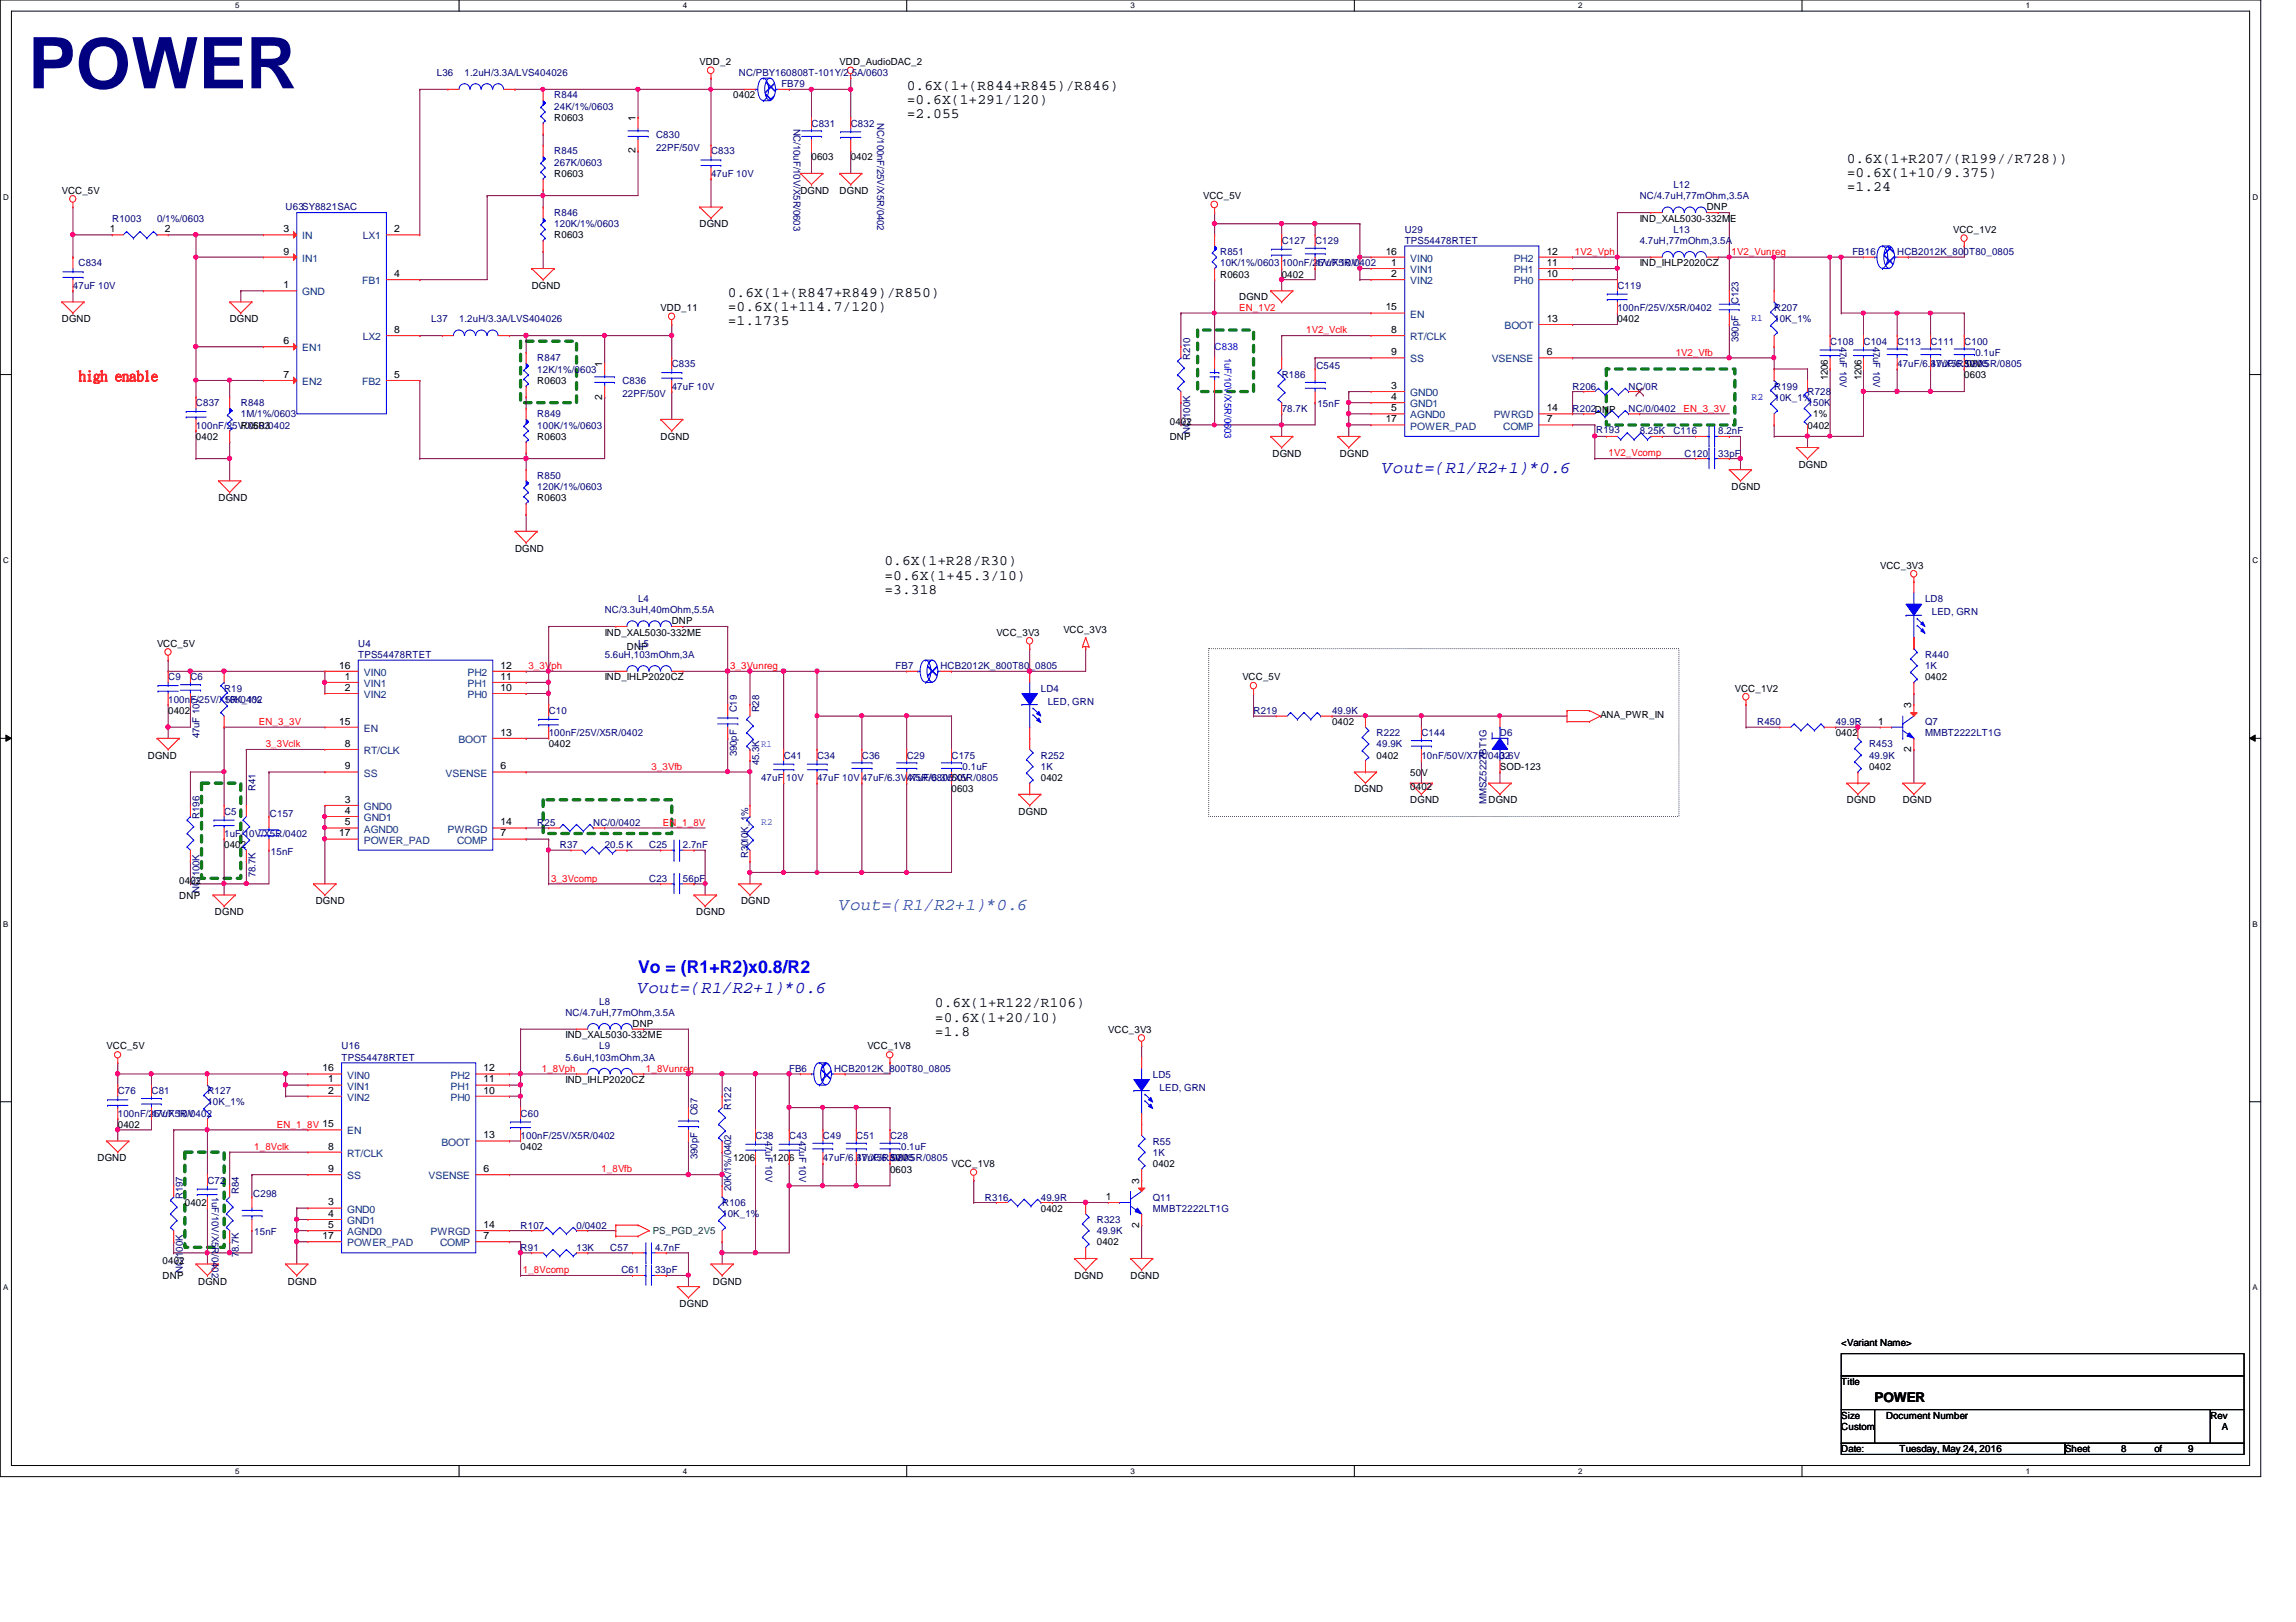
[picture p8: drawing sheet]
<svg xmlns="http://www.w3.org/2000/svg" width="297mm" height="210mm" viewBox="0 0 297 210" stroke-linecap="round" stroke-linejoin="round" font-family="sans-serif">
<defs><g id="words">
<text font-size="9.2" fill="#000080" x="3.6" y="11.4">POWER</text>
<g font-size="2.3" fill="#0000a0">
<text x="178.9" y="61.3">Vout=(R1/R2+1)*0.6</text>
<text x="82.5" y="128.6">Vout=(R1/R2+1)*0.6</text>
</g>
<text font-size="2.3" fill="#0080c0" x="108.6" y="117.7">Vout=(R1/R2+1)*0.6</text>
<text font-size="2.3" fill="#00f" x="82.5" y="125.9">Vo = (R1+R2)x0.8/R2</text>
<g font-size="1.9">
<text x="117.3" y="11.6">0.6X(1+(R844+R845)/R846)</text>
<text x="117.3" y="13.5">=0.6X(1+291/120)</text>
<text x="117.3" y="15.3">=2.055</text>
<text x="238.9" y="21">0.6X(1+R207/(R199//R728))</text>
<text x="238.9" y="22.9">=0.6X(1+10/9.375)</text>
<text x="238.9" y="24.8">=1.24</text>
<text x="94.1" y="38.4">0.6X(1+(R847+R849)/R850)</text>
<text x="94.1" y="40.3">=0.6X(1+114.7/120)</text>
<text x="94.1" y="42.1">=1.1735</text>
<text x="114.4" y="73.2">0.6X(1+R28/R30)</text>
<text x="114.4" y="75">=0.6X(1+45.3/10)</text>
<text x="114.4" y="76.9">=3.318</text>
<text x="120.9" y="130.3">0.6X(1+R122/R106)</text>
<text x="120.9" y="132.2">=0.6X(1+20/10)</text>
<text x="120.9" y="134.1">=1.8</text>
</g>
<text font-size="1.9" fill="#f00" x="10.2" y="49.3">high enable</text>
<text font-size="1.7" x="242.5" y="181.4">POWER</text>
<g font-size="1.3" fill="#000080">
<text x="56.5" y="9.9">L36</text>
<text x="60.1" y="9.9">1.2uH/3.3A/LVS404026</text>
<text x="95.6" y="9.9">NC/PBY160808T-101Y/2.5A/0603</text>
<text x="101.1" y="11.3">FB79</text>
<text x="71.7" y="12.7">R844</text>
<text x="71.7" y="14.2">24K/1%/0603</text>
<text x="84.9" y="17.8">C830</text>
<text x="102.7" y="16.6" transform="rotate(90 102.7 16.6)">NC/10uF/10V/X5R/0603</text>
<text x="105" y="16.4">C831</text>
<text x="110.1" y="16.4">C832</text>
<text x="113.5" y="15.9" transform="rotate(90 113.5 15.9)">NC/100nF/25V/X5R/0402</text>
<text x="71.7" y="20">R845</text>
<text x="71.7" y="21.5">267K/0603</text>
<text x="84.9" y="19.6">22PF/50V</text>
<text x="92" y="20">C833</text>
<text x="92" y="22.9">47uF 10V</text>
<text x="14.5" y="28.7">R1003</text>
<text x="20.3" y="28.7">0/1%/0603</text>
<text x="37" y="27.2">U63SY8821SAC</text>
<text x="71.7" y="28">R846</text>
<text x="71.7" y="29.4">120K/1%/0603</text>
<text x="212.1" y="25.8">NC/4.7uH,77mOhm,3.5A</text>
<text x="216.5" y="24.3">L12</text>
<text x="10.2" y="34.5">C834</text>
<text x="157.9" y="33">R851</text>
<text x="157.9" y="34.5">10K/1%/0603</text>
<text x="165.8" y="31.6">C127</text>
<text x="165.8" y="34.5">100nF/25V/X5R/0402</text>
<text x="170.1" y="31.6">C129</text>
<text x="170.1" y="34.5">47uF 10V</text>
<text x="181.7" y="30.1">U29</text>
<text x="181.7" y="31.6">TPS54478RTET</text>
<text x="212.1" y="31.6">4.7uH,77mOhm,3.5A</text>
<text x="216.5" y="30.1">L13</text>
<text x="239.6" y="33">FB16</text>
<text x="245.4" y="33">HCB2012K_800T80_0805</text>
<text x="9.4" y="37.4">47uF 10V</text>
<text x="55.8" y="41.7">L37</text>
<text x="59.4" y="41.7">1.2uH/3.3A/LVS404026</text>
<text x="209.3" y="37.4">C119</text>
<text x="209.3" y="40.3">100nF/25V/X5R/0402</text>
<text x="224.9" y="39.4" transform="rotate(-90 224.9 39.4)">C123</text>
<text x="229.5" y="40.3">R207</text>
<text x="229.5" y="41.7">10K_1%</text>
<text x="69.5" y="46.8">R847</text>
<text x="86.9" y="47.5">C835</text>
<text x="154" y="46.6" transform="rotate(-90 154 46.6)">R210</text>
<text x="170.3" y="47.8">C545</text>
<text x="224.9" y="44.3" transform="rotate(-90 224.9 44.3)">390pF</text>
<text x="236.8" y="44.6">C108</text>
<text x="238" y="44.9" transform="rotate(90 238 44.9)">47uF 10V</text>
<text x="241.1" y="44.6">C104</text>
<text x="242.4" y="44.9" transform="rotate(90 242.4 44.9)">47uF 10V</text>
<text x="245.4" y="44.6">C113</text>
<text x="245.4" y="47.5">47uF/6.3V/X5R/0805</text>
<text x="249.8" y="44.6">C111</text>
<text x="249.8" y="47.5">47uF/6.3V/X5R/0805</text>
<text x="254.1" y="44.6">C100</text>
<text x="255.6" y="46.1">0.1uF</text>
<text x="25.4" y="52.6">C837</text>
<text x="31.2" y="52.6">R848</text>
<text x="69.5" y="48.2">12K/1%/0603</text>
<text x="80.5" y="49.7">C836</text>
<text x="80.5" y="51.4">22PF/50V</text>
<text x="86.9" y="50.4">47uF 10V</text>
<text x="165.8" y="48.9">R186</text>
<text x="165.8" y="53.3">78.7K</text>
<text x="170.4" y="52.7">15nF</text>
<text x="203.5" y="53.3">R202DNP</text>
<text x="203.5" y="50.4">R206</text>
<text x="210.7" y="53.3">NC/0/0402</text>
<text x="210.7" y="50.4">NC/0R</text>
<text x="229.5" y="50.4">R199</text>
<text x="229.5" y="51.9">10K_1%</text>
<text x="233.8" y="51.1">R728</text>
<text x="233.8" y="52.6">150K</text>
<text x="25.4" y="55.5">100nF/25V/X5R/0402</text>
<text x="31.2" y="54">1M/1%/0603</text>
<text x="69.5" y="54">R849</text>
<text x="69.5" y="55.5">100K/1%/0603</text>
<text x="154" y="56.2" transform="rotate(-90 154 56.2)">NC/100K</text>
<text x="206.5" y="56">R193</text>
<text x="212.1" y="56.2">8.25K</text>
<text x="216.5" y="56.2">C116</text>
<text x="217.9" y="59.1">C120</text>
<text x="222.3" y="59.1">33pF</text>
<text x="222.3" y="56.2">8.2nF</text>
<text x="69.5" y="62">R850</text>
<text x="69.5" y="63.4">120K/1%/0603</text>
<text x="82.5" y="77.9">L4</text>
<text x="249" y="77.9">LD8</text>
<text x="46.4" y="83.7">U4</text>
<text x="78.2" y="79.4">NC/3.3uH,40mOhm,5.5A</text>
<text x="82.5" y="83.7">L5</text>
<text x="249.9" y="79.6">LED, GRN</text>
<text x="21.8" y="88.1">C9</text>
<text x="24.6" y="88.1">C6</text>
<text x="29" y="89.5">R19</text>
<text x="46.4" y="85.1">TPS54478RTET</text>
<text x="78.2" y="85.1">5.6uH,103mOhm,3A</text>
<text x="115.9" y="86.6">FB7</text>
<text x="121.7" y="86.6">HCB2012K_800T80_0805</text>
<text x="134.7" y="89.5">LD4</text>
<text x="249" y="85.1">R440</text>
<text x="249" y="86.6">1K</text>
<text x="21.8" y="90.9">100nF/25V/X5R/0402</text>
<text x="25.8" y="95.5" transform="rotate(-90 25.8 95.5)">47uF 10V</text>
<text x="29" y="90.9">10K_1%</text>
<text x="71" y="92.4">C10</text>
<text x="71" y="95.3">100nF/25V/X5R/0402</text>
<text x="95.3" y="92.2" transform="rotate(-90 95.3 92.2)">C19</text>
<text x="98.2" y="92.2" transform="rotate(-90 98.2 92.2)">R28</text>
<text x="135.5" y="91.2">LED, GRN</text>
<text x="162.2" y="92.4">R219</text>
<text x="172.3" y="92.4">49.9K</text>
<text x="178.1" y="95.3">R222</text>
<text x="183.9" y="95.3">C144</text>
<text x="194.1" y="95.3">D6</text>
<text x="227.3" y="93.9">R450</text>
<text x="237.5" y="93.9">49.9R</text>
<text x="249" y="93.9">Q7</text>
<text x="249" y="95.3">MMBT2222LT1G</text>
<text x="95.3" y="97.9" transform="rotate(-90 95.3 97.9)">390pF</text>
<text x="98.2" y="99" transform="rotate(-90 98.2 99)">45.3K</text>
<text x="98.5" y="101.1">47uF 10V</text>
<text x="101.4" y="98.2">C41</text>
<text x="105.7" y="98.2">C34</text>
<text x="105.7" y="101.1">47uF 10V 47uF/6.3V/X5R/080550V</text>
<text x="111.5" y="98.2">C36</text>
<text x="117.3" y="98.2">C29</text>
<text x="117.3" y="101.1">47uF/6.3V/X5R/0805</text>
<text x="123.1" y="98.2">C175</text>
<text x="124.5" y="99.6">0.1uF</text>
<text x="134.7" y="98.2">R252</text>
<text x="134.7" y="99.6">1K</text>
<text x="178.1" y="96.7">49.9K</text>
<text x="183.9" y="98.2">10nF/50V/X7R/0402</text>
<text x="194.1" y="98.2">3.6V</text>
<text x="241.8" y="96.7">R453</text>
<text x="241.8" y="98.2">49.9K</text>
<text x="25.8" y="106" transform="rotate(-90 25.8 106)">R196</text>
<text x="29" y="105.4">C5</text>
<text x="33.1" y="102.4" transform="rotate(-90 33.1 102.4)">R41</text>
<text x="34.9" y="105.7">C157</text>
<text x="69.5" y="106.8">R25</text>
<text x="76.7" y="106.8">NC/0/0402</text>
<text x="192.3" y="104.1" transform="rotate(-90 192.3 104.1)">MMSZ5227BT1G</text>
<text x="29" y="108.3">1uF/10V/X5R/0402</text>
<text x="33.1" y="113.5" transform="rotate(-90 33.1 113.5)">78.7K</text>
<text x="35" y="110.6">15nF</text>
<text x="72.4" y="109.8">R37</text>
<text x="78.2" y="109.8">20.5 K</text>
<text x="84" y="109.8">C25</text>
<text x="88.3" y="109.8">2.7nF</text>
<text x="96.8" y="111" transform="rotate(-90 96.8 111)">R3010K_1%</text>
<text x="25.8" y="115.5" transform="rotate(-90 25.8 115.5)">NC/100K</text>
<text x="84" y="114.1">C23</text>
<text x="88.3" y="114.1">56pF</text>
<text x="73.1" y="131.5">NC/4.7uH,77mOhm,3.5A</text>
<text x="77.5" y="130">L8</text>
<text x="44.2" y="135.8">U16</text>
<text x="44.2" y="137.3">TPS54478RTET</text>
<text x="73.1" y="137.3">5.6uH,103mOhm,3A</text>
<text x="77.5" y="135.8">L9</text>
<text x="15.2" y="141.6">C76</text>
<text x="19.6" y="141.6">C81</text>
<text x="26.8" y="141.6">R127</text>
<text x="26.8" y="143">10K_1%</text>
<text x="94.6" y="143.6" transform="rotate(-90 94.6 143.6)">R122</text>
<text x="102.1" y="138.7">FB6</text>
<text x="107.9" y="138.7">HCB2012K_800T80_0805</text>
<text x="149.1" y="139.4">LD5</text>
<text x="150" y="141.2">LED, GRN</text>
<text x="15.2" y="144.5">100nF/25V/X5R/0402</text>
<text x="19.6" y="144.5">47uF 10V</text>
<text x="67.3" y="144.5">C60</text>
<text x="67.3" y="147.4">100nF/25V/X5R/0402</text>
<text x="90.3" y="150" transform="rotate(-90 90.3 150)">390pF</text>
<text x="90.3" y="144.4" transform="rotate(-90 90.3 144.4)">C67</text>
<text x="97.7" y="147.4">C38</text>
<text x="99" y="147.7" transform="rotate(90 99 147.7)">47uF 10V</text>
<text x="102.1" y="147.4">C43</text>
<text x="103.4" y="147.7" transform="rotate(90 103.4 147.7)">47uF 10V</text>
<text x="106.5" y="147.4">C49</text>
<text x="110.8" y="147.4">C51</text>
<text x="115.1" y="147.4">C28</text>
<text x="116.6" y="148.8">0.1uF</text>
<text x="149.1" y="148.1">R55</text>
<text x="149.1" y="149.6">1K</text>
<text x="23.7" y="155.2" transform="rotate(-90 23.7 155.2)">R197</text>
<text x="26.8" y="153.2">C72</text>
<text x="27.4" y="154.9" transform="rotate(90 27.4 154.9)">1uF/10V/X5R/0402</text>
<text x="30.9" y="154.5" transform="rotate(-90 30.9 154.5)">R84</text>
<text x="32.8" y="154.9">C298</text>
<text x="94.6" y="154.2" transform="rotate(-90 94.6 154.2)">20K/1%/0402</text>
<text x="106.5" y="150.3">47uF/6.3V/X5R/0805</text>
<text x="110.8" y="150.3">47uF/6.3V/X5R/0805</text>
<text x="127.4" y="155.4">R316</text>
<text x="134.7" y="155.4">49.9R</text>
<text x="149.1" y="155.4">Q11</text>
<text x="32.9" y="159.9">15nF</text>
<text x="67.3" y="159">R107</text>
<text x="67.3" y="161.9">R91</text>
<text x="74.6" y="159">0/0402</text>
<text x="74.6" y="161.9">13K</text>
<text x="78.9" y="161.9">C57</text>
<text x="84.7" y="161.9">4.7nF</text>
<text x="93.4" y="156.1">R106</text>
<text x="93.4" y="157.5">10K_1%</text>
<text x="141.9" y="158.3">R323</text>
<text x="141.9" y="159.7">49.9K</text>
<text x="149.1" y="156.8">MMBT2222LT1G</text>
<text x="23.7" y="164.8" transform="rotate(-90 23.7 164.8)">NC/100K</text>
<text x="30.9" y="162.7" transform="rotate(-90 30.9 162.7)">78.7K</text>
<text x="80.4" y="164.8">C61</text>
<text x="84.7" y="164.8">33pF</text>
</g>
<g font-size="1.3">
<text x="90.5" y="8.4">VDD_2</text>
<text x="108.6" y="8.4">VDD_AudioDAC_2</text>
<text x="71.7" y="15.7">R0603</text>
<text x="82.2" y="15.6" transform="rotate(-90 82.2 15.6)">1</text>
<text x="94.9" y="12.7">0402</text>
<text x="71.7" y="22.9">R0603</text>
<text x="82.2" y="19.9" transform="rotate(-90 82.2 19.9)">2</text>
<text x="105" y="20.7">0603</text>
<text x="110.1" y="20.7">0402</text>
<text x="8" y="25.1">VCC_5V</text>
<text x="90.5" y="29.4">DGND</text>
<text x="103.5" y="25.1">DGND</text>
<text x="108.6" y="25.1">DGND</text>
<text x="155.7" y="25.8">VCC_5V</text>
<text x="212.1" y="28.7">IND_XAL5030-332ME</text>
<text x="220.8" y="27.2">DNP</text>
<text x="14.2" y="30.1">1</text>
<text x="21.3" y="30.1">2</text>
<text x="36.7" y="30.1">3</text>
<text x="36.7" y="32.9">9</text>
<text x="51" y="30.1">2</text>
<text x="51" y="35.9">4</text>
<text x="71.7" y="30.9">R0603</text>
<text x="157.9" y="35.9">R0603</text>
<text x="165.8" y="35.9">0402</text>
<text x="179.3" y="32.9">16</text>
<text x="180" y="34.4">1</text>
<text x="180" y="35.9">2</text>
<text x="200.1" y="35.9">10</text>
<text x="200.1" y="34.4">11</text>
<text x="200.1" y="32.9">12</text>
<text x="212.1" y="34.5">IND_IHLP2020CZ</text>
<text x="252.7" y="30.1">VCC_1V2</text>
<text x="8" y="41.7">DGND</text>
<text x="29.7" y="41.7">DGND</text>
<text x="36.7" y="37.3">1</text>
<text x="68.8" y="37.4">DGND</text>
<text x="85.5" y="40.3">VDD_11</text>
<text x="160.3" y="38.8">DGND</text>
<text x="179.3" y="40.2">15</text>
<text x="200.1" y="41.7">13</text>
<text x="209.3" y="41.7">0402</text>
<text x="36.7" y="44.5">6</text>
<text x="51" y="43.1">8</text>
<text x="77.9" y="47.5" transform="rotate(-90 77.9 47.5)">1</text>
<text x="180" y="43.1">8</text>
<text x="180" y="46">9</text>
<text x="200.1" y="46">6</text>
<text x="254.1" y="47.5">50V</text>
<text x="36.7" y="48.9">7</text>
<text x="51" y="48.9">5</text>
<text x="69.5" y="49.7">R0603</text>
<text x="77.9" y="51.7" transform="rotate(-90 77.9 51.7)">2</text>
<text x="180" y="50.3">3</text>
<text x="180" y="51.8">4</text>
<text x="180" y="53.2">5</text>
<text x="200.1" y="53.2">14</text>
<text x="236.5" y="49.2" transform="rotate(-90 236.5 49.2)">1206</text>
<text x="240.8" y="49.2" transform="rotate(-90 240.8 49.2)">1206</text>
<text x="254.1" y="48.9">0603</text>
<text x="25.4" y="56.9">0402</text>
<text x="31.2" y="55.5">R0603</text>
<text x="69.5" y="56.9">R0603</text>
<text x="85.5" y="56.9">DGND</text>
<text x="151.3" y="55">0402</text>
<text x="151.3" y="56.9">DNP</text>
<text x="164.6" y="59.1">DGND</text>
<text x="173.4" y="59.1">DGND</text>
<text x="179.3" y="54.7">17</text>
<text x="200.1" y="54.7">7</text>
<text x="233.8" y="55.5">0402</text>
<text x="234.6" y="54">1%</text>
<text x="28.3" y="64.9">DGND</text>
<text x="69.5" y="64.9">R0603</text>
<text x="224" y="63.4">DGND</text>
<text x="232.7" y="60.5">DGND</text>
<text x="66.6" y="71.4">DGND</text>
<text x="243.2" y="73.6">VCC_3V3</text>
<text x="20.3" y="83.7">VCC_5V</text>
<text x="78.2" y="82.3">IND_XAL5030-332ME</text>
<text x="86.9" y="80.8">DNP</text>
<text x="128.9" y="82.3">VCC_3V3</text>
<text x="137.6" y="82">VCC_3V3</text>
<text x="43.9" y="86.5">16</text>
<text x="44.6" y="88">1</text>
<text x="44.6" y="89.4">2</text>
<text x="64.8" y="89.4">10</text>
<text x="64.8" y="88">11</text>
<text x="64.8" y="86.5">12</text>
<text x="78.2" y="88.1">IND_IHLP2020CZ</text>
<text x="81.1" y="84.1">DNP</text>
<text x="160.7" y="88.1">VCC_5V</text>
<text x="224.4" y="89.5">VCC_1V2</text>
<text x="249" y="88.1">0402</text>
<text x="21.8" y="92.4">0402</text>
<text x="43.9" y="93.8">15</text>
<text x="64.8" y="95.2">13</text>
<text x="172.3" y="93.9">0402</text>
<text x="207" y="93">ANA_PWR_IN</text>
<text x="237.5" y="95.3">0402</text>
<text x="243" y="93.8">1</text>
<text x="247.3" y="91.7" transform="rotate(-90 247.3 91.7)">3</text>
<text x="19.1" y="98.2">DGND</text>
<text x="44.6" y="96.6">8</text>
<text x="44.6" y="99.6">9</text>
<text x="64.8" y="99.6">6</text>
<text x="71" y="96.7">0402</text>
<text x="134.7" y="101.1">0402</text>
<text x="178.1" y="98.2">0402</text>
<text x="182.5" y="100.4">50V</text>
<text x="194.1" y="99.6">SOD-123</text>
<text x="241.8" y="99.6">0402</text>
<text x="247.3" y="97.3" transform="rotate(-90 247.3 97.3)">2</text>
<text x="44.6" y="103.9">3</text>
<text x="44.6" y="105.3">4</text>
<text x="44.6" y="106.8">5</text>
<text x="64.8" y="106.8">14</text>
<text x="123.1" y="102.5">0603</text>
<text x="131.8" y="105.4">DGND</text>
<text x="175.2" y="102.5">DGND</text>
<text x="182.5" y="104">DGND</text>
<text x="182.5" y="102.2">0402</text>
<text x="192.6" y="104">DGND</text>
<text x="238.9" y="104">DGND</text>
<text x="246.2" y="104">DGND</text>
<text x="29" y="109.8">0402</text>
<text x="43.9" y="108.2">17</text>
<text x="64.8" y="108.2">7</text>
<text x="23.2" y="114.4">0402</text>
<text x="23.2" y="116.3">DNP</text>
<text x="27.8" y="118.4">DGND</text>
<text x="40.8" y="117">DGND</text>
<text x="90.1" y="118.4">DGND</text>
<text x="95.9" y="117">DGND</text>
<text x="13.8" y="135.8">VCC_5V</text>
<text x="73.1" y="134.4">IND_XAL5030-332ME</text>
<text x="81.8" y="132.9">DNP</text>
<text x="112.2" y="135.8">VCC_1V8</text>
<text x="143.4" y="133.6">VCC_3V3</text>
<text x="41.7" y="138.6">16</text>
<text x="42.5" y="140.1">1</text>
<text x="42.5" y="141.5">2</text>
<text x="62.6" y="141.5">10</text>
<text x="62.6" y="140.1">11</text>
<text x="62.6" y="138.6">12</text>
<text x="73.1" y="140.2">IND_IHLP2020CZ</text>
<text x="15.2" y="146">0402</text>
<text x="42.5" y="148.8">8</text>
<text x="62.6" y="147.3">13</text>
<text x="67.3" y="148.8">0402</text>
<text x="12.6" y="150.3">DGND</text>
<text x="42.5" y="156">3</text>
<text x="42.5" y="151.7">9</text>
<text x="62.6" y="151.7">6</text>
<text x="94.9" y="150.3">1206</text>
<text x="99.9" y="150.3">1206</text>
<text x="115.1" y="150.3">50V</text>
<text x="115.1" y="151.8">0603</text>
<text x="123.1" y="151">VCC_1V8</text>
<text x="143.1" y="155.3">1</text>
<text x="147.4" y="153.2" transform="rotate(-90 147.4 153.2)">3</text>
<text x="149.1" y="151">0402</text>
<text x="23.9" y="156.1">0402</text>
<text x="41.7" y="160.4">17</text>
<text x="42.5" y="157.5">4</text>
<text x="42.5" y="158.9">5</text>
<text x="62.6" y="160.4">7</text>
<text x="62.6" y="158.9">14</text>
<text x="134.7" y="156.8">0402</text>
<text x="141.9" y="161.2">0402</text>
<text x="147.4" y="158.9" transform="rotate(-90 147.4 158.9)">2</text>
<text x="21" y="163.6">0402</text>
<text x="21" y="165.5">DNP</text>
<text x="25.7" y="166.2">DGND</text>
<text x="37.3" y="166.2">DGND</text>
<text x="92.2" y="166.2">DGND</text>
<text x="139" y="165.5">DGND</text>
<text x="146.3" y="165.5">DGND</text>
<text x="87.9" y="169.1">DGND</text>
<text x="238.2" y="179.2">Title</text>
<text x="238.2" y="174.2">&lt;Variant Name&gt;</text>
<text x="238.2" y="185">Custom</text>
<text x="238.2" y="183.6">Size</text>
<text x="244" y="183.6">Document Number</text>
<text x="286" y="183.6">Rev</text>
<text x="287.4" y="185">A</text>
<text x="238.2" y="188">Date:</text>
<text x="245.7" y="188">Tuesday, May 24, 2016</text>
<text x="267.2" y="188">Sheet</text>
<text x="274.4" y="188">8</text>
<text x="278.7" y="188">of</text>
<text x="283.1" y="188">9</text>
</g>
<g font-size="1.3" fill="#004080">
<text x="39.1" y="31">IN</text>
<text x="39.1" y="33.9">IN1</text>
<text x="46.9" y="31">LX1</text>
<text x="182.5" y="33.9">VIN0</text>
<text x="182.5" y="35.3">VIN1</text>
<text x="195.8" y="35.3">PH1</text>
<text x="195.8" y="33.9">PH2</text>
<text x="39.1" y="38.2">GND</text>
<text x="46.9" y="36.8">FB1</text>
<text x="182.5" y="41.1">EN</text>
<text x="182.5" y="36.8">VIN2</text>
<text x="195.8" y="36.8">PH0</text>
<text x="39.1" y="45.5">EN1</text>
<text x="46.9" y="44">LX2</text>
<text x="182.5" y="44">RT/CLK</text>
<text x="182.5" y="46.9">SS</text>
<text x="193" y="46.9">VSENSE</text>
<text x="194.6" y="42.6">BOOT</text>
<text x="39.1" y="49.8">EN2</text>
<text x="46.9" y="49.8">FB2</text>
<text x="182.5" y="51.3">GND0</text>
<text x="182.5" y="52.7">GND1</text>
<text x="182.5" y="54.1">AGND0</text>
<text x="182.5" y="55.6">POWER_PAD</text>
<text x="193.2" y="54.1">PWRGD</text>
<text x="194.5" y="55.6">COMP</text>
<text x="47.1" y="87.5">VIN0</text>
<text x="47.1" y="88.9">VIN1</text>
<text x="60.5" y="88.9">PH1</text>
<text x="60.5" y="87.5">PH2</text>
<text x="47.1" y="94.7">EN</text>
<text x="47.1" y="90.3">VIN2</text>
<text x="60.5" y="90.3">PH0</text>
<text x="47.1" y="97.6">RT/CLK</text>
<text x="47.1" y="100.5">SS</text>
<text x="57.7" y="100.5">VSENSE</text>
<text x="59.3" y="96.1">BOOT</text>
<text x="47.1" y="104.8">GND0</text>
<text x="47.1" y="106.3">GND1</text>
<text x="47.1" y="107.7">AGND0</text>
<text x="57.9" y="107.7">PWRGD</text>
<text x="47.1" y="109.2">POWER_PAD</text>
<text x="59.1" y="109.2">COMP</text>
<text x="44.9" y="139.6">VIN0</text>
<text x="44.9" y="141">VIN1</text>
<text x="44.9" y="142.5">VIN2</text>
<text x="58.3" y="142.5">PH0</text>
<text x="58.3" y="141">PH1</text>
<text x="58.3" y="139.6">PH2</text>
<text x="44.9" y="149.7">RT/CLK</text>
<text x="44.9" y="146.8">EN</text>
<text x="57.1" y="148.3">BOOT</text>
<text x="44.9" y="152.6">SS</text>
<text x="55.5" y="152.6">VSENSE</text>
<text x="44.9" y="156.9">GND0</text>
<text x="44.9" y="158.4">GND1</text>
<text x="44.9" y="159.9">AGND0</text>
<text x="44.9" y="161.3">POWER_PAD</text>
<text x="55.7" y="159.9">PWRGD</text>
<text x="56.9" y="161.3">COMP</text>
</g>
<g font-size="1.3" fill="#f00">
<text x="203.7" y="33">1V2_Vph</text>
<text x="224" y="33">1V2_Vunreg</text>
<text x="160.3" y="40.2">EN_1V2</text>
<text x="169" y="43.1">1V2_Vclk</text>
<text x="216.8" y="46">1V2_Vfb</text>
<text x="217.8" y="53.3">EN_3_3V</text>
<text x="208.1" y="59.1">1V2_Vcomp</text>
<text x="68.4" y="86.6">3_3Vph</text>
<text x="94.4" y="86.6">3_3Vunreg</text>
<text x="33.5" y="93.8">EN_3_3V</text>
<text x="34.4" y="96.7">3_3Vclk</text>
<text x="84.3" y="99.6">3_3Vfb</text>
<text x="85.8" y="106.8">EN_1_8V</text>
<text x="71.3" y="114.1">3_3Vcomp</text>
<text x="70.1" y="138.7">1_8Vph</text>
<text x="83.6" y="138.7">1_8Vunreg</text>
<text x="32.9" y="148.8">1_8Vclk</text>
<text x="35.8" y="145.9">EN_1_8V 15</text>
<text x="77.8" y="151.7">1_8Vfb</text>
<text x="67.6" y="164.8">1_8Vcomp</text>
</g>
<g font-size="1.3" fill="#0000a0">
<text x="226.6" y="41.6">R1</text>
<text x="226.6" y="51.7">R2</text>
</g>
<g font-size="1.3" fill="#00f">
<text x="157.1" y="45.3">C838</text>
<text x="158.4" y="46.3" transform="rotate(90 158.4 46.3)">1uF/10V/X5R/0603</text>
</g>
<text font-size="1.3" fill="#0080ff" x="98.5" y="96.6">R1</text>
<text font-size="1.3" fill="#0080c0" x="98.5" y="106.7">R2</text>
<text font-size="1.3" fill="#004040" x="84.5" y="159.7">PS_PGD_2V5</text>
<g font-size="1">
<text x="30.4" y="1.1">5</text>
<text x="88.3" y="1.1">4</text>
<text x="146.3" y="1.1">3</text>
<text x="204.2" y="1.1">2</text>
<text x="262.1" y="1.1">1</text>
<text x=".4" y="25.8">D</text>
<text x="291.4" y="25.8">D</text>
<text x=".4" y="72.9">C</text>
<text x="291.4" y="72.9">C</text>
<text x=".4" y="119.9">B</text>
<text x="291.4" y="119.9">B</text>
<text x=".4" y="167">A</text>
<text x="291.4" y="167">A</text>
<text x="30.4" y="190.7">5</text>
<text x="88.3" y="190.7">4</text>
<text x="146.3" y="190.7">3</text>
<text x="204.2" y="190.7">2</text>
<text x="262.1" y="190.7">1</text>
</g>
</g></defs>
<path d="M0 0h292.5v191.1h-292.5zM1.5 1.4h289.5v188.3h-289.5z" fill="none" stroke="#000" stroke-width=".13"/>
<g fill="#fff">
<path d="M30.4 .2h.6v1.1h-.6z"/>
<path d="M30.4 189.8h.6v1.2h-.6z"/>
</g>
<path d="M59.4 0v1.4M59.4 189.7v1.4" fill="none" stroke="#000" stroke-width=".13"/>
<g fill="#fff">
<path d="M88.3 .2h.6v1.1h-.6z"/>
<path d="M88.3 189.8h.6v1.2h-.6z"/>
</g>
<path d="M117.3 0v1.4M117.3 189.7v1.4" fill="none" stroke="#000" stroke-width=".13"/>
<g fill="#fff">
<path d="M146.3 .2h.5v1.1h-.5z"/>
<path d="M146.3 189.8h.5v1.2h-.5z"/>
</g>
<path d="M175.2 0v1.4M175.2 189.7v1.4" fill="none" stroke="#000" stroke-width=".13"/>
<g fill="#fff">
<path d="M204.2 .2h.5v1.1h-.5z"/>
<path d="M204.2 189.8h.5v1.2h-.5z"/>
</g>
<path d="M233.1 0v1.4M233.1 189.7v1.4" fill="none" stroke="#000" stroke-width=".13"/>
<g fill="#fff">
<path d="M262.1 .2h.5v1.1h-.5z"/>
<path d="M262.1 189.8h.5v1.2h-.5z"/>
<path d="M.4 24.9h.7v1.2h-.7z"/>
<path d="M291.4 24.9h.7v1.2h-.7z"/>
<path d="M.4 72h.7v1.1h-.7z"/>
<path d="M291.4 72h.7v1.1h-.7z"/>
</g>
<path d="M0 48.5h1.5M291 48.5h1.5" fill="none" stroke="#000" stroke-width=".13"/>
<g fill="#fff">
<path d="M.4 119h.7v1.2h-.7z"/>
<path d="M291.4 119h.7v1.2h-.7z"/>
</g>
<path d="M0 95.5h1.5M.8 95.1l.7 .4-.7 .4zM291 95.5l.8-.4v.8zM291 95.5h1.5" fill="none" stroke="#000" stroke-width=".13"/>
<path d="M.8 95.1l.7 .4-.7 .4zM291 95.5l.8-.4v.8z" fill="#000"/>
<g fill="#fff">
<path d="M.4 166.1h.7v1.1h-.7z"/>
<path d="M291.4 166.1h.7v1.1h-.7z"/>
</g>
<path d="M0 142.6h1.5M291 142.6h1.5" fill="none" stroke="#000" stroke-width=".13"/>
<path d="M156.4 83.9h60.8v21.8h-60.8z" fill="none" stroke="#000" stroke-width=".13" stroke-dasharray="0 .3"/>
<path d="M67.3 44.2h7.3v7.9h-7.3zM154.9 42.7h7.3v8h-7.3zM207.8 47.8h16.6v7.2h-16.6zM26.1 101.3h5.1v12.4h-5.1zM70.3 103.5h16.6v4.4h-16.6zM23.9 149.1h5.1v12.3h-5.1z" fill="none" stroke="#008000" stroke-width=".42" stroke-dasharray=".8 .8"/>
<path d="M162.2 92.7h.1M162.2 89.7h.1M162.2 92.7h2.9M162.2 89.7v3M176.7 92.7h.1M176.7 92.7h17.4M183.9 92.7h.1M194.1 99.9h.1M194.1 99.9v1.4" fill="none" stroke="#800040" stroke-width=".13"/>
<circle cx="194" cy="92.6" r=".26" fill="#f0f"/>
<circle cx="194" cy="92.6" r=".26" fill="none" stroke="#f0f" stroke-width=".13"/>
<circle cx="183.9" cy="92.6" r=".27" fill="#f0f"/>
<circle cx="183.9" cy="92.6" r=".27" fill="none" stroke="#f0f" stroke-width=".13"/>
<path d="M68.1 86.9h.1M68.1 88.3h.1M68.1 86.9h2.9M68.1 88.3h2.9M183.9 98.4h.1M183.9 92.7h.1M183.9 92.7v1.4M183.9 98.4v2.9M194.1 92.7h.1M194.1 92.7h8.6" fill="none" stroke="#800040" stroke-width=".13"/>
<circle cx="70.9" cy="88.3" r=".27" fill="#f0f"/>
<circle cx="70.9" cy="88.3" r=".27" fill="none" stroke="#f0f" stroke-width=".13"/>
<path d="M68.1 89.7h.1M68.1 89.7h2.9" fill="none" stroke="#800040" stroke-width=".13"/>
<circle cx="70.9" cy="89.7" r=".27" fill="#f0f"/>
<circle cx="70.9" cy="89.7" r=".27" fill="none" stroke="#f0f" stroke-width=".13"/>
<path d="M68.1 95.5h.1M68.1 99.9h.1M68.1 95.5h2.9M68.1 99.9h26M68.1 107.1h.1M68.1 107.1h2.9M91.2 110h.1M91.2 110v4.4" fill="none" stroke="#800040" stroke-width=".13"/>
<circle cx="91.2" cy="114.3" r=".26" fill="#f0f"/>
<circle cx="91.2" cy="114.3" r=".26" fill="none" stroke="#f0f" stroke-width=".13"/>
<g fill="none" stroke="#800040" stroke-width=".13">
<path d="M29 99.9h.1M29 94.1h.1M29 99.9v4.3M29 94.1h13M97 86.9h.1M97 86.9h4.4M31.9 114.4h.1M31.9 114.4h2.9M68.1 108.6h.1M68.1 108.6h2.9M89.8 110h.1M89.8 110h1.4"/>
<path d="M105.7 112.9h.1M105.7 112.9h5.8"/>
</g>
<circle cx="111.5" cy="112.9" r=".27" fill="#f0f"/>
<circle cx="111.5" cy="112.9" r=".27" fill="none" stroke="#f0f" stroke-width=".13"/>
<circle cx="105.7" cy="112.9" r=".26" fill="#f0f"/>
<circle cx="105.7" cy="112.9" r=".26" fill="none" stroke="#f0f" stroke-width=".13"/>
<path d="M105.7 92.7h.1M105.7 92.7v4.3" fill="none" stroke="#800040" stroke-width=".13"/>
<circle cx="105.7" cy="92.6" r=".26" fill="#f0f"/>
<circle cx="105.7" cy="92.6" r=".26" fill="none" stroke="#f0f" stroke-width=".13"/>
<path d="M101.4 86.9h.1M101.4 86.9h4.3M42 104.2h.1M42 104.2v1.5" fill="none" stroke="#800040" stroke-width=".13"/>
<circle cx="42" cy="105.7" r=".26" fill="#f0f"/>
<circle cx="42" cy="105.7" r=".26" fill="none" stroke="#f0f" stroke-width=".13"/>
<path d="M42 108.6h.1M42 108.6v5.8" fill="none" stroke="#800040" stroke-width=".13"/>
<circle cx="42" cy="108.6" r=".27" fill="#f0f"/>
<circle cx="42" cy="108.6" r=".27" fill="none" stroke="#f0f" stroke-width=".13"/>
<g fill="none" stroke="#800040" stroke-width=".13">
<path d="M21.8 91.2h.1M21.8 91.2v2.9M24.6 86.9h.1M24.6 91.2h.1M24.6 86.9h4.4M24.6 91.2v2.9M34.8 99.9h.1M34.8 99.9h7.2M34.8 99.9v5.8M71 89.7h.1M71 86.9h.1M71 86.9h8.7"/>
<path d="M71 89.7v1.5M94.1 86.9h.1M94.1 99.9h.1M94.1 86.9v4.3M94.1 99.9h2.9M97 86.9h.1M97 86.9v4.3M105.7 92.7h.1M105.7 92.7h5.8M29 114.4h.1M29 114.4v1.4M31.9 111.5h.1"/>
<path d="M31.9 111.5v2.9M34.8 110h.1M34.8 110v4.4M71 114.4h.1M71 110h.1M71 114.4h14.5M71 110h2.9M89.8 114.4h.1M89.8 114.4h1.4M91.2 114.4h.1M91.2 114.4v1.4"/>
</g>
<circle cx="70.9" cy="86.8" r=".27" fill="#f0f"/>
<circle cx="70.9" cy="86.8" r=".27" fill="none" stroke="#f0f" stroke-width=".13"/>
<path d="M105.7 86.9h.1M105.7 86.9h11.6" fill="none" stroke="#800040" stroke-width=".13"/>
<circle cx="105.7" cy="86.8" r=".27" fill="#f0f"/>
<circle cx="105.7" cy="86.8" r=".27" fill="none" stroke="#f0f" stroke-width=".13"/>
<path d="M123.1 86.9h.1M123.1 86.9h10.1" fill="none" stroke="#800040" stroke-width=".13"/>
<circle cx="133.2" cy="86.8" r=".29" fill="#f0f"/>
<circle cx="133.2" cy="86.8" r=".29" fill="none" stroke="#f0f" stroke-width=".13"/>
<path d="M133.2 83.9h.1M133.2 83.9v3M97 112.9h.1M97 112.9h4.4" fill="none" stroke="#800040" stroke-width=".13"/>
<circle cx="97" cy="112.9" r=".27" fill="#f0f"/>
<circle cx="97" cy="112.9" r=".27" fill="none" stroke="#f0f" stroke-width=".13"/>
<path d="M97 98.4h.1M97 98.4v1.5M97 111.5h.1M97 111.5v1.4" fill="none" stroke="#800040" stroke-width=".13"/>
<circle cx="97" cy="99.9" r=".27" fill="#f0f"/>
<circle cx="97" cy="99.9" r=".27" fill="none" stroke="#f0f" stroke-width=".13"/>
<path d="M42 88.3h.1M42 88.3v1.4M117.3 112.9h.1M123.1 101.3h.1M123.1 101.3v11.6h-5.8" fill="none" stroke="#800040" stroke-width=".13"/>
<circle cx="42" cy="88.3" r=".27" fill="#f0f"/>
<circle cx="42" cy="88.3" r=".27" fill="none" stroke="#f0f" stroke-width=".13"/>
<path d="M29 86.9h.1M29 86.9h13" fill="none" stroke="#800040" stroke-width=".13"/>
<circle cx="29" cy="86.8" r=".29" fill="#f0f"/>
<circle cx="29" cy="86.8" r=".29" fill="none" stroke="#f0f" stroke-width=".13"/>
<path d="M21.8 86.9h.1M21.8 86.9h2.8" fill="none" stroke="#800040" stroke-width=".13"/>
<circle cx="24.6" cy="86.8" r=".29" fill="#f0f"/>
<circle cx="24.6" cy="86.8" r=".29" fill="none" stroke="#f0f" stroke-width=".13"/>
<path d="M21.8 94.1h.1M21.8 94.1h2.8" fill="none" stroke="#800040" stroke-width=".13"/>
<circle cx="21.7" cy="94.1" r=".29" fill="#f0f"/>
<circle cx="21.7" cy="94.1" r=".29" fill="none" stroke="#f0f" stroke-width=".13"/>
<path d="M21.8 94.1h.1M21.8 94.1v1.4M71 110h.1M71 110v4.4M97 112.9h.1M97 112.9v1.5M101.4 101.3h.1M101.4 101.3v11.6" fill="none" stroke="#800040" stroke-width=".13"/>
<circle cx="101.4" cy="112.9" r=".27" fill="#f0f"/>
<circle cx="101.4" cy="112.9" r=".27" fill="none" stroke="#f0f" stroke-width=".13"/>
<path d="M31.9 97h.1M31.9 97v7.2M31.9 97h10.1M88.3 86.9h.1M88.3 86.9h5.8M117.3 92.7h.1M117.3 92.7h5.8M123.1 92.7h.1M123.1 92.7v4.3M81.1 110h.1M81.1 110h4.4" fill="none" stroke="#800040" stroke-width=".13"/>
<circle cx="94.1" cy="86.8" r=".29" fill="#f0f"/>
<circle cx="94.1" cy="86.8" r=".29" fill="none" stroke="#f0f" stroke-width=".13"/>
<path d="M94.1 86.9h.1M94.1 86.9h2.9" fill="none" stroke="#800040" stroke-width=".13"/>
<circle cx="97" cy="86.8" r=".29" fill="#f0f"/>
<circle cx="97" cy="86.8" r=".29" fill="none" stroke="#f0f" stroke-width=".13"/>
<path d="M101.4 86.9h.1M101.4 86.9v10.1" fill="none" stroke="#800040" stroke-width=".13"/>
<circle cx="101.4" cy="86.8" r=".29" fill="#f0f"/>
<circle cx="101.4" cy="86.8" r=".29" fill="none" stroke="#f0f" stroke-width=".13"/>
<path d="M97 99.9h.1M97 99.9v4.3M29 114.4h.1M29 114.4h2.9" fill="none" stroke="#800040" stroke-width=".13"/>
<circle cx="31.9" cy="114.3" r=".27" fill="#f0f"/>
<circle cx="31.9" cy="114.3" r=".27" fill="none" stroke="#f0f" stroke-width=".13"/>
<path d="M42 86.9h.1M42 86.9v1.4M42 105.7h.1M42 107.1h.1M42 105.7v2.9" fill="none" stroke="#800040" stroke-width=".13"/>
<circle cx="42" cy="107.1" r=".26" fill="#f0f"/>
<circle cx="42" cy="107.1" r=".26" fill="none" stroke="#f0f" stroke-width=".13"/>
<path d="M21.8 85.4h.1M21.8 85.4v1.5M111.5 92.7h.1M111.5 92.7v4.3" fill="none" stroke="#800040" stroke-width=".13"/>
<circle cx="111.5" cy="92.6" r=".27" fill="#f0f"/>
<circle cx="111.5" cy="92.6" r=".27" fill="none" stroke="#f0f" stroke-width=".13"/>
<path d="M111.5 101.3h.1M111.5 112.9h.1M111.5 101.3v11.6M117.3 101.3h.1M117.3 101.3v11.6h-5.8" fill="none" stroke="#800040" stroke-width=".13"/>
<circle cx="117.3" cy="112.9" r=".27" fill="#f0f"/>
<circle cx="117.3" cy="112.9" r=".27" fill="none" stroke="#f0f" stroke-width=".13"/>
<path d="M111.5 92.7h.1M111.5 92.7h5.8M117.3 92.7h.1M117.3 92.7v4.3" fill="none" stroke="#800040" stroke-width=".13"/>
<circle cx="117.3" cy="92.6" r=".27" fill="#f0f"/>
<circle cx="117.3" cy="92.6" r=".27" fill="none" stroke="#f0f" stroke-width=".13"/>
<path d="M94.1 95.5h.1M94.1 95.5v4.4M105.7 86.9h.1M105.7 86.9v5.8M101.4 112.9h.1M105.7 101.3h.1M105.7 101.3v11.6h-4.3" fill="none" stroke="#800040" stroke-width=".13"/>
<circle cx="94.1" cy="99.9" r=".27" fill="#f0f"/>
<circle cx="94.1" cy="99.9" r=".27" fill="none" stroke="#f0f" stroke-width=".13"/>
<path d="M71 108.6h.1M71 108.6v1.4" fill="none" stroke="#800040" stroke-width=".13"/>
<circle cx="70.9" cy="110" r=".27" fill="#f0f"/>
<circle cx="70.9" cy="110" r=".27" fill="none" stroke="#f0f" stroke-width=".13"/>
<path d="M71 88.3h.1M71 86.9h.1M71 86.9v2.8M29 108.6h.1M29 108.6v5.8" fill="none" stroke="#800040" stroke-width=".13"/>
<circle cx="29" cy="114.3" r=".27" fill="#f0f"/>
<circle cx="29" cy="114.3" r=".27" fill="none" stroke="#f0f" stroke-width=".13"/>
<path d="M236.8 47.8h.1M236.8 47.8v8.7" fill="none" stroke="#800040" stroke-width=".13"/>
<circle cx="236.7" cy="56.4" r=".26" fill="#f0f"/>
<circle cx="236.7" cy="56.4" r=".26" fill="none" stroke="#f0f" stroke-width=".13"/>
<g fill="none" stroke="#800040" stroke-width=".13">
<path d="M236.8 33.3h.1M236.8 33.3h1.4M165.8 43.4h.1M165.8 43.4h11.6M174.5 50.7h.1M174.5 52.1h.1M174.5 50.7h2.9M174.5 50.7v1.4M174.5 52.1h2.9M241.1 50.7h.1M241.1 40.5h.1M241.1 40.5v2.9"/>
<path d="M241.1 50.7v5.8M249.8 50.7h.1M249.8 40.5h.1M249.8 40.5h4.3M254.1 47.8h.1M254.1 40.5h.1M254.1 47.8v2.9h-4.3M254.1 40.5v2.9"/>
</g>
<circle cx="174.5" cy="52.1" r=".29" fill="#f0f"/>
<circle cx="174.5" cy="52.1" r=".29" fill="none" stroke="#f0f" stroke-width=".13"/>
<path d="M174.5 52.1h.1M174.5 52.1v1.5" fill="none" stroke="#800040" stroke-width=".13"/>
<circle cx="174.5" cy="53.5" r=".29" fill="#f0f"/>
<circle cx="174.5" cy="53.5" r=".29" fill="none" stroke="#f0f" stroke-width=".13"/>
<path d="M174.5 53.6h.1M174.5 55h.1M174.5 53.6h2.9M174.5 55v1.5" fill="none" stroke="#800040" stroke-width=".13"/>
<circle cx="174.5" cy="55" r=".27" fill="#f0f"/>
<circle cx="174.5" cy="55" r=".27" fill="none" stroke="#f0f" stroke-width=".13"/>
<path d="M165.8 55h.1M165.8 55h4.3M165.8 55v1.5M174.5 55h.1M174.5 53.6h.1M174.5 55h2.9M174.5 53.6v1.4M229.5 44.9h.1M229.5 44.9v1.4" fill="none" stroke="#800040" stroke-width=".13"/>
<circle cx="165.8" cy="55" r=".27" fill="#f0f"/>
<circle cx="165.8" cy="55" r=".27" fill="none" stroke="#f0f" stroke-width=".13"/>
<g fill="none" stroke="#800040" stroke-width=".13">
<path d="M165.8 36.2h.1M165.8 36.2v1.4M170.1 34.8h.1M170.1 34.8v1.4h-4.3M203.5 36.2h.1M203.5 36.2h5.8M209.3 33.3h.1M209.3 33.3h4.3M246.9 33.3h.1M254.1 31.8h.1M254.1 31.8v1.5h-7.2M152.8 55h.1"/>
<path d="M152.8 55h4.3"/>
</g>
<circle cx="165.8" cy="36.2" r=".29" fill="#f0f"/>
<circle cx="165.8" cy="36.2" r=".29" fill="none" stroke="#f0f" stroke-width=".13"/>
<g fill="none" stroke="#800040" stroke-width=".13">
<path d="M157.1 29h.1M157.1 29h8.7M165.8 34.8h.1M165.8 29h.1M165.8 29v1.4M165.8 34.8v1.4M170.1 29h.1M170.1 29v1.4M170.1 29h5.8M222.3 33.3h.1M222.3 33.3h1.4M223.7 33.3h.1"/>
<path d="M223.7 33.3v4.3M238.2 33.3h.1M238.2 33.3h2.9M165.8 53.6h.1M165.8 53.6v1.4M170.1 46.3h.1M170.1 46.3v1.5M170.1 46.3h7.3M206.3 55h.1M206.3 55v1.5M223.7 42h.1M223.7 42v4.3"/>
</g>
<circle cx="223.7" cy="33.3" r=".27" fill="#f0f"/>
<circle cx="223.7" cy="33.3" r=".27" fill="none" stroke="#f0f" stroke-width=".13"/>
<path d="M236.8 33.3h.1M236.8 33.3v10.1" fill="none" stroke="#800040" stroke-width=".13"/>
<circle cx="236.7" cy="33.3" r=".26" fill="#f0f"/>
<circle cx="236.7" cy="33.3" r=".26" fill="none" stroke="#f0f" stroke-width=".13"/>
<path d="M223.7 33.3h.1M223.7 33.3h5.8M229.5 33.3h.1M229.5 33.3v4.3M229.5 46.3h.1M229.5 46.3v1.5M236.8 56.5h.1M236.8 56.5h4.3" fill="none" stroke="#800040" stroke-width=".13"/>
<circle cx="229.5" cy="33.3" r=".26" fill="#f0f"/>
<circle cx="229.5" cy="33.3" r=".26" fill="none" stroke="#f0f" stroke-width=".13"/>
<path d="M229.5 33.3h.1M229.5 33.3h7.3M203.5 46.3h.1M203.5 46.3h20.2" fill="none" stroke="#800040" stroke-width=".13"/>
<circle cx="223.7" cy="46.3" r=".29" fill="#f0f"/>
<circle cx="223.7" cy="46.3" r=".29" fill="none" stroke="#f0f" stroke-width=".13"/>
<path d="M157.1 27.5h.1M157.1 27.5v1.5M165.8 43.4h.1M165.8 43.4v2.9M229.5 55h.1M229.5 55v1.5M233.8 56.5h.1M233.8 56.5v1.4M233.8 56.5h3" fill="none" stroke="#800040" stroke-width=".13"/>
<circle cx="233.8" cy="56.4" r=".27" fill="#f0f"/>
<circle cx="233.8" cy="56.4" r=".27" fill="none" stroke="#f0f" stroke-width=".13"/>
<path d="M223.7 46.3h.1M223.7 46.3h5.8" fill="none" stroke="#800040" stroke-width=".13"/>
<circle cx="229.5" cy="46.3" r=".27" fill="#f0f"/>
<circle cx="229.5" cy="46.3" r=".27" fill="none" stroke="#f0f" stroke-width=".13"/>
<path d="M225.2 56.5h.1M225.2 56.5v2.9M245.4 40.5h.1M245.4 47.8h.1M245.4 40.5v2.9M245.4 47.8v2.9" fill="none" stroke="#800040" stroke-width=".13"/>
<circle cx="245.4" cy="50.6" r=".29" fill="#f0f"/>
<circle cx="245.4" cy="50.6" r=".29" fill="none" stroke="#f0f" stroke-width=".13"/>
<path d="M249.8 47.8h.1M249.8 47.8v2.9" fill="none" stroke="#800040" stroke-width=".13"/>
<circle cx="249.7" cy="50.6" r=".29" fill="#f0f"/>
<circle cx="249.7" cy="50.6" r=".29" fill="none" stroke="#f0f" stroke-width=".13"/>
<path d="M241.1 40.5h.1M241.1 40.5h4.3M249.8 40.5h.1M249.8 40.5v2.9" fill="none" stroke="#800040" stroke-width=".13"/>
<circle cx="245.4" cy="40.5" r=".27" fill="#f0f"/>
<circle cx="245.4" cy="40.5" r=".27" fill="none" stroke="#f0f" stroke-width=".13"/>
<path d="M241.1 50.7h.1M241.1 47.8h.1M241.1 50.7h4.3M241.1 47.8v2.9" fill="none" stroke="#800040" stroke-width=".13"/>
<circle cx="241.1" cy="50.6" r=".29" fill="#f0f"/>
<circle cx="241.1" cy="50.6" r=".29" fill="none" stroke="#f0f" stroke-width=".13"/>
<path d="M238.2 33.3h.1M238.2 33.3v7.2" fill="none" stroke="#800040" stroke-width=".13"/>
<circle cx="238.2" cy="33.3" r=".27" fill="#f0f"/>
<circle cx="238.2" cy="33.3" r=".27" fill="none" stroke="#f0f" stroke-width=".13"/>
<path d="M175.9 33.3h.1M175.9 29h.1M175.9 33.3h1.5M175.9 29v4.3M209.3 27.5h.1M209.3 27.5h4.3M209.3 27.5v5.8M222.3 27.5h.1M222.3 27.5h1.4M223.7 27.5h.1M223.7 27.5v5.8" fill="none" stroke="#800040" stroke-width=".13"/>
<circle cx="175.9" cy="33.3" r=".27" fill="#f0f"/>
<circle cx="175.9" cy="33.3" r=".27" fill="none" stroke="#f0f" stroke-width=".13"/>
<path d="M175.9 34.8h.1M175.9 33.3h.1M175.9 36.2h.1M175.9 34.8h1.5M175.9 33.3v2.9M175.9 36.2h1.5" fill="none" stroke="#800040" stroke-width=".13"/>
<circle cx="175.9" cy="34.7" r=".27" fill="#f0f"/>
<circle cx="175.9" cy="34.7" r=".27" fill="none" stroke="#f0f" stroke-width=".13"/>
<path d="M203.5 33.3h.1M203.5 33.3h5.8" fill="none" stroke="#800040" stroke-width=".13"/>
<circle cx="209.2" cy="33.3" r=".27" fill="#f0f"/>
<circle cx="209.2" cy="33.3" r=".27" fill="none" stroke="#f0f" stroke-width=".13"/>
<path d="M203.5 34.8h.1M209.3 33.3h.1M209.3 33.3v1.5h-5.8" fill="none" stroke="#800040" stroke-width=".13"/>
<circle cx="209.2" cy="34.7" r=".27" fill="#f0f"/>
<circle cx="209.2" cy="34.7" r=".27" fill="none" stroke="#f0f" stroke-width=".13"/>
<g fill="none" stroke="#800040" stroke-width=".13">
<path d="M209.3 34.8h.1M209.3 34.8v1.4M152.8 40.5h.1M152.8 40.5h4.3M203.5 42h.1M203.5 55h.1M203.5 55h2.8M206.3 59.4h.1M206.3 56.5h.1M206.3 59.4h13.1M206.3 56.5v2.9M209.3 40.5h.1"/>
<path d="M209.3 40.5v1.5h-5.8M215 56.5h.1M215 56.5h4.4M223.7 56.5h.1M223.7 56.5h1.5"/>
</g>
<circle cx="206.3" cy="56.4" r=".27" fill="#f0f"/>
<circle cx="206.3" cy="56.4" r=".27" fill="none" stroke="#f0f" stroke-width=".13"/>
<path d="M165.8 29h.1M165.8 29h4.3M170.1 52.1h.1M170.1 52.1v2.9M206.3 56.5h.1M206.3 56.5h1.5M223.7 59.4h.1M223.7 59.4h1.5" fill="none" stroke="#800040" stroke-width=".13"/>
<circle cx="170.1" cy="28.9" r=".29" fill="#f0f"/>
<circle cx="170.1" cy="28.9" r=".29" fill="none" stroke="#f0f" stroke-width=".13"/>
<circle cx="165.8" cy="28.9" r=".29" fill="#f0f"/>
<circle cx="165.8" cy="28.9" r=".29" fill="none" stroke="#f0f" stroke-width=".13"/>
<path d="M225.2 59.4h.1M225.2 59.4v1.4" fill="none" stroke="#800040" stroke-width=".13"/>
<circle cx="225.1" cy="59.3" r=".29" fill="#f0f"/>
<circle cx="225.1" cy="59.3" r=".29" fill="none" stroke="#f0f" stroke-width=".13"/>
<g fill="none" stroke="#800040" stroke-width=".13">
<path d="M225.9 94.1h.1M225.9 91.2h.1M225.9 94.1h4.3M225.9 91.2v2.9M237.5 94.1h.1M237.5 94.1h5.7M240.4 94.1h.1M247.6 97h.1M247.6 89.7h.1M247.6 82.5h.1M247.6 82.5v1.4M247.6 89.7v1.5"/>
<path d="M247.6 97v4.3"/>
</g>
<circle cx="240.3" cy="94.1" r=".29" fill="#f0f"/>
<circle cx="240.3" cy="94.1" r=".29" fill="none" stroke="#f0f" stroke-width=".13"/>
<path d="M172.3 92.7h.1M172.3 92.7h4.4" fill="none" stroke="#800040" stroke-width=".13"/>
<circle cx="176.6" cy="92.6" r=".27" fill="#f0f"/>
<circle cx="176.6" cy="92.6" r=".27" fill="none" stroke="#f0f" stroke-width=".13"/>
<path d="M245.4 40.5h.1M245.4 40.5h4.4" fill="none" stroke="#800040" stroke-width=".13"/>
<circle cx="249.7" cy="40.5" r=".27" fill="#f0f"/>
<circle cx="249.7" cy="40.5" r=".27" fill="none" stroke="#f0f" stroke-width=".13"/>
<g fill="none" stroke="#800040" stroke-width=".13">
<path d="M245.4 50.7h.1M245.4 50.7h4.4M71 81.1h.1M71 81.1h8.7M71 81.1v5.8M88.3 81.1h.1M88.3 81.1h5.8M94.1 81.1h.1M94.1 81.1v5.8M133.2 86.9h.1M140.5 83.9h.1M140.5 83.9v3h-7.3"/>
<path d="M65.9 139h.1M65.9 139h1.4M102.1 153.5h.1M102.1 153.5v8.6h-4.4M97.7 162.1h.1"/>
</g>
<circle cx="102.1" cy="153.4" r=".29" fill="#f0f"/>
<circle cx="102.1" cy="153.4" r=".29" fill="none" stroke="#f0f" stroke-width=".13"/>
<g fill="none" stroke="#800040" stroke-width=".13">
<path d="M37 139h.1M37 139h2.8M67.3 133.2h.1M67.3 133.2h7.3M67.3 133.2v5.8M83.3 133.2h.1M83.3 133.2h5.8M89.1 133.2h.1M89.1 133.2v5.8M32.6 159.3h.1M32.6 159.3v2.8M65.9 147.7h.1"/>
<path d="M65.9 140.4h.1M65.9 147.7h1.4M65.9 140.4h1.4M89.1 147.7h.1M89.1 147.7v4.3M26.8 162.1h.1M26.8 162.1h2.9M26.8 162.1v1.5M65.9 160.7h.1M65.9 160.7h1.4"/>
</g>
<circle cx="36.9" cy="139" r=".29" fill="#f0f"/>
<circle cx="36.9" cy="139" r=".29" fill="none" stroke="#f0f" stroke-width=".13"/>
<path d="M29.7 149.1h.1M29.7 149.1v4.4M29.7 149.1h10.1M32.6 152h.1M32.6 152h7.2M32.6 152v2.9M110.8 153.5h.1M115.1 150.6h.1M115.1 150.6v2.9h-4.3" fill="none" stroke="#800040" stroke-width=".13"/>
<circle cx="110.8" cy="153.4" r=".29" fill="#f0f"/>
<circle cx="110.8" cy="153.4" r=".29" fill="none" stroke="#f0f" stroke-width=".13"/>
<path d="M37 141.9h.1M37 140.4h.1M37 141.9h2.8M37 140.4v1.5M37 140.4h2.8" fill="none" stroke="#800040" stroke-width=".13"/>
<circle cx="36.9" cy="140.4" r=".29" fill="#f0f"/>
<circle cx="36.9" cy="140.4" r=".29" fill="none" stroke="#f0f" stroke-width=".13"/>
<path d="M15.2 139h.1M15.2 139v1.4" fill="none" stroke="#800040" stroke-width=".13"/>
<circle cx="15.2" cy="139" r=".29" fill="#f0f"/>
<circle cx="15.2" cy="139" r=".29" fill="none" stroke="#f0f" stroke-width=".13"/>
<path d="M15.2 139h.1M15.2 139h4.4M19.6 139h.1M19.6 139v1.4M89.1 152h.1M89.1 152h4.3" fill="none" stroke="#800040" stroke-width=".13"/>
<circle cx="93.4" cy="152" r=".29" fill="#f0f"/>
<circle cx="93.4" cy="152" r=".29" fill="none" stroke="#f0f" stroke-width=".13"/>
<path d="M93.4 162.1h.1M93.4 162.1h4.3" fill="none" stroke="#800040" stroke-width=".13"/>
<circle cx="93.4" cy="162.1" r=".29" fill="#f0f"/>
<circle cx="93.4" cy="162.1" r=".29" fill="none" stroke="#f0f" stroke-width=".13"/>
<path d="M15.2 146.2h.1M15.2 146.2v1.5M15.2 146.2h4.4" fill="none" stroke="#800040" stroke-width=".13"/>
<circle cx="15.2" cy="146.2" r=".29" fill="#f0f"/>
<circle cx="15.2" cy="146.2" r=".29" fill="none" stroke="#f0f" stroke-width=".13"/>
<path d="M19.6 144.8h.1M19.6 144.8v1.4M65.9 159.3h.1M65.9 141.9h.1M65.9 159.3h2.9M65.9 141.9h1.4M67.3 141.9h.1M67.3 141.9v1.4M106.5 143.3h.1M106.5 143.3h4.3" fill="none" stroke="#800040" stroke-width=".13"/>
<circle cx="67.3" cy="141.9" r=".27" fill="#f0f"/>
<circle cx="67.3" cy="141.9" r=".27" fill="none" stroke="#f0f" stroke-width=".13"/>
<path d="M67.3 139h.1M67.3 139v1.4" fill="none" stroke="#800040" stroke-width=".13"/>
<circle cx="67.3" cy="140.4" r=".29" fill="#f0f"/>
<circle cx="67.3" cy="140.4" r=".29" fill="none" stroke="#f0f" stroke-width=".13"/>
<path d="M67.3 139h.1M67.3 139h7.3" fill="none" stroke="#800040" stroke-width=".13"/>
<circle cx="67.3" cy="139" r=".29" fill="#f0f"/>
<circle cx="67.3" cy="139" r=".29" fill="none" stroke="#f0f" stroke-width=".13"/>
<path d="M83.3 139h.1M83.3 139h10.1M89.1 139h.1M89.1 139v4.3M93.4 139h.1M93.4 139v2.9M102.1 139h.1M102.1 139h1.4M93.4 152h.1M93.4 152v1.5" fill="none" stroke="#800040" stroke-width=".13"/>
<circle cx="93.4" cy="139" r=".29" fill="#f0f"/>
<circle cx="93.4" cy="139" r=".29" fill="none" stroke="#f0f" stroke-width=".13"/>
<circle cx="89" cy="139" r=".29" fill="#f0f"/>
<circle cx="89" cy="139" r=".29" fill="none" stroke="#f0f" stroke-width=".13"/>
<path d="M97.7 139h.1M97.7 139v7.2" fill="none" stroke="#800040" stroke-width=".13"/>
<circle cx="97.7" cy="139" r=".29" fill="#f0f"/>
<circle cx="97.7" cy="139" r=".29" fill="none" stroke="#f0f" stroke-width=".13"/>
<path d="M115.1 137.5h.1M115.1 137.5v1.5M97.7 150.6h.1M97.7 150.6v11.5" fill="none" stroke="#800040" stroke-width=".13"/>
<circle cx="97.7" cy="162.1" r=".29" fill="#f0f"/>
<circle cx="97.7" cy="162.1" r=".29" fill="none" stroke="#f0f" stroke-width=".13"/>
<path d="M65.9 152h.1M65.9 152h23.2M93.4 162.1h.1M93.4 162.1v1.5" fill="none" stroke="#800040" stroke-width=".13"/>
<circle cx="89" cy="152" r=".29" fill="#f0f"/>
<circle cx="89" cy="152" r=".29" fill="none" stroke="#f0f" stroke-width=".13"/>
<path d="M37 139h.1M37 139v1.4M93.4 139h.1M93.4 139h4.3M15.2 144.8h.1M15.2 144.8v1.4M22.5 146.2h.1M22.5 146.2h4.3M93.4 149.1h.1M93.4 149.1v2.9M29.7 162.1h.1M29.7 162.1h2.9" fill="none" stroke="#800040" stroke-width=".13"/>
<circle cx="29.7" cy="162.1" r=".29" fill="#f0f"/>
<circle cx="29.7" cy="162.1" r=".29" fill="none" stroke="#f0f" stroke-width=".13"/>
<path d="M38.4 159.3h.1M38.4 159.3v1.4" fill="none" stroke="#800040" stroke-width=".13"/>
<circle cx="38.4" cy="160.7" r=".29" fill="#f0f"/>
<circle cx="38.4" cy="160.7" r=".29" fill="none" stroke="#f0f" stroke-width=".13"/>
<circle cx="38.4" cy="159.2" r=".29" fill="#f0f"/>
<circle cx="38.4" cy="159.2" r=".29" fill="none" stroke="#f0f" stroke-width=".13"/>
<path d="M38.4 156.3h.1M38.4 156.3h1.4M38.4 156.3v1.5" fill="none" stroke="#800040" stroke-width=".13"/>
<circle cx="38.4" cy="157.8" r=".27" fill="#f0f"/>
<circle cx="38.4" cy="157.8" r=".27" fill="none" stroke="#f0f" stroke-width=".13"/>
<g fill="none" stroke="#800040" stroke-width=".13">
<path d="M15.2 137.5h.1M15.2 137.5v1.5M38.4 157.8h.1M38.4 159.3h.1M38.4 157.8h1.4M38.4 157.8v1.5M38.4 159.3h1.4M67.3 140.4h.1M67.3 140.4v1.5M106.5 143.3h.1M106.5 143.3v2.9M29.7 160.7h.1"/>
<path d="M29.7 160.7v1.4M38.4 160.7h.1M38.4 160.7h1.4M38.4 160.7v2.9M67.3 162.1h.1M67.3 162.1v3"/>
</g>
<circle cx="106.4" cy="143.3" r=".26" fill="#f0f"/>
<circle cx="106.4" cy="143.3" r=".26" fill="none" stroke="#f0f" stroke-width=".13"/>
<path d="M102.1 139h.1M102.1 139v4.3M102.1 143.3h.1M102.1 143.3h4.4" fill="none" stroke="#800040" stroke-width=".13"/>
<circle cx="102.1" cy="139" r=".29" fill="#f0f"/>
<circle cx="102.1" cy="139" r=".29" fill="none" stroke="#f0f" stroke-width=".13"/>
<path d="M106.5 150.6h.1M106.5 150.6v2.9" fill="none" stroke="#800040" stroke-width=".13"/>
<circle cx="106.4" cy="153.4" r=".27" fill="#f0f"/>
<circle cx="106.4" cy="153.4" r=".27" fill="none" stroke="#f0f" stroke-width=".13"/>
<path d="M109.3 139h.1M109.3 139h5.8M102.1 153.5h.1M102.1 150.6h.1M102.1 150.6v2.9M106.5 153.5h.1M110.8 150.6h.1M110.8 143.3h.1M110.8 150.6v2.9h-8.7M110.8 143.3v2.9" fill="none" stroke="#800040" stroke-width=".13"/>
<circle cx="110.8" cy="143.3" r=".27" fill="#f0f"/>
<circle cx="110.8" cy="143.3" r=".27" fill="none" stroke="#f0f" stroke-width=".13"/>
<path d="M102.1 143.3h.1M102.1 143.3v2.9" fill="none" stroke="#800040" stroke-width=".13"/>
<circle cx="102.1" cy="143.3" r=".27" fill="#f0f"/>
<circle cx="102.1" cy="143.3" r=".27" fill="none" stroke="#f0f" stroke-width=".13"/>
<g fill="none" stroke="#800040" stroke-width=".13">
<path d="M97.7 139h.1M97.7 139h4.4M67.3 162.1h.1M67.3 165.1h.1M67.3 162.1h1.5M67.3 165.1h14.5M76 162.1h.1M76 162.1h5.8M86.2 165.1h.1M89.1 162.1h.1M89.1 162.1v3h-2.9M93.4 160.7h.1"/>
<path d="M93.4 160.7v1.4"/>
</g>
<circle cx="89" cy="165" r=".27" fill="#f0f"/>
<circle cx="89" cy="165" r=".27" fill="none" stroke="#f0f" stroke-width=".13"/>
<path d="M67.3 160.7h.1M67.3 160.7v1.4M86.2 162.1h.1M86.2 162.1h2.9M89.1 165.1h.1M89.1 165.1v1.4" fill="none" stroke="#800040" stroke-width=".13"/>
<circle cx="67.3" cy="162.1" r=".29" fill="#f0f"/>
<circle cx="67.3" cy="162.1" r=".29" fill="none" stroke="#f0f" stroke-width=".13"/>
<path d="M147.7 135.4h.1M147.7 135.4v1.4M126 155.6h.1M126 152.7h.1M126 155.6h2.9M126 152.7v2.9M136.1 155.6h.1M136.1 155.6h7.3M140.5 155.6h.1" fill="none" stroke="#800040" stroke-width=".13"/>
<circle cx="140.4" cy="155.6" r=".29" fill="#f0f"/>
<circle cx="140.4" cy="155.6" r=".29" fill="none" stroke="#f0f" stroke-width=".13"/>
<g fill="none" stroke="#800040" stroke-width=".13">
<path d="M152.8 40.5h.1M152.8 52.1h.1M152.8 40.5v4.4M152.8 52.1v2.9M212.1 53.6h.1M212.1 53.6h11.6M24.6 99.9h.1M24.6 99.9v4.3M29 94.1h.1M29 94.1v5.8h-4.4M110.8 143.3h.1M110.8 143.3h4.3"/>
<path d="M115.1 143.3h.1M115.1 143.3v2.9M147.7 158.5h.1M147.7 158.5v4.4"/>
</g>
<circle cx="29" cy="99.9" r=".27" fill="#f0f"/>
<circle cx="29" cy="99.9" r=".27" fill="none" stroke="#f0f" stroke-width=".13"/>
<g fill="none" stroke="#800040" stroke-width=".13">
<path d="M203.5 53.6h.1M203.5 50.7h.1M203.5 53.6h1.4M203.5 50.7v2.9M203.5 50.7h1.4M238.2 40.5h.1M238.2 40.5h2.9M24.6 114.4h.1M24.6 111.5h.1M24.6 114.4h4.4M24.6 111.5v2.9M78.2 107.1h.1"/>
<path d="M78.2 107.1h13M22.5 146.2h.1M22.5 146.2v7.3M22.5 162.1h.1M22.5 160.7h.1M22.5 160.7v1.4M22.5 162.1h4.3"/>
</g>
<circle cx="241.1" cy="40.5" r=".27" fill="#f0f"/>
<circle cx="241.1" cy="40.5" r=".27" fill="none" stroke="#f0f" stroke-width=".13"/>
<path d="M25.4 33.3h.1M25.4 33.3v11.6M25.4 44.9h.1M25.4 44.9h8.7M229.5 56.5h.1M229.5 47.8h.1M229.5 56.5h4.3M229.5 47.8h4.3M233.8 47.8h.1M233.8 47.8v1.4" fill="none" stroke="#800040" stroke-width=".13"/>
<circle cx="25.3" cy="33.3" r=".27" fill="#f0f"/>
<circle cx="25.3" cy="33.3" r=".27" fill="none" stroke="#f0f" stroke-width=".13"/>
<path d="M25.4 44.9h.1M25.4 44.9v4.3" fill="none" stroke="#800040" stroke-width=".13"/>
<circle cx="25.3" cy="49.2" r=".27" fill="#f0f"/>
<circle cx="25.3" cy="49.2" r=".27" fill="none" stroke="#f0f" stroke-width=".13"/>
<circle cx="25.3" cy="44.8" r=".29" fill="#f0f"/>
<circle cx="25.3" cy="44.8" r=".29" fill="none" stroke="#f0f" stroke-width=".13"/>
<path d="M25.4 33.3h.1M25.4 30.4h.1M25.4 33.3h8.7M25.4 30.4h8.7" fill="none" stroke="#800040" stroke-width=".13"/>
<circle cx="25.3" cy="30.4" r=".29" fill="#f0f"/>
<circle cx="25.3" cy="30.4" r=".29" fill="none" stroke="#f0f" stroke-width=".13"/>
<g fill="none" stroke="#800040" stroke-width=".13">
<path d="M9.4 30.4h.1M9.4 26.8v3.6M25.4 30.4h.1M25.4 30.4v2.9M31.2 37.6h.1M31.2 37.6h2.9M31.2 37.6v1.5M25.4 49.2h.1M25.4 55.8h.1M25.4 59.4h.1M25.4 49.2v2.2M25.4 55.8v3.6"/>
<path d="M25.4 49.2h4.3M29.7 57.2h.1M29.7 49.2h.1M29.7 49.2v2.2M29.7 57.2v2.2h-4.3M68.1 58.6h.1M68.1 43.4h.1M68.1 43.4h18.8M68.1 58.6v.8M78.2 43.4h.1M68.1 66.6h.1M68.1 66.6v2.1"/>
</g>
<circle cx="78.2" cy="43.4" r=".27" fill="#f0f"/>
<circle cx="78.2" cy="43.4" r=".27" fill="none" stroke="#f0f" stroke-width=".13"/>
<circle cx="68" cy="43.4" r=".29" fill="#f0f"/>
<circle cx="68" cy="43.4" r=".29" fill="none" stroke="#f0f" stroke-width=".13"/>
<path d="M54.3 59.4h.1M68.1 59.4h.1M68.1 59.4v1.4M78.2 43.4h.1M78.2 51.4h.1M78.2 43.4v3.6M78.2 51.4v8h-23.9" fill="none" stroke="#800040" stroke-width=".13"/>
<circle cx="68" cy="59.3" r=".29" fill="#f0f"/>
<circle cx="68" cy="59.3" r=".29" fill="none" stroke="#f0f" stroke-width=".13"/>
<path d="M86.9 43.4h.1M86.9 43.4v2.9" fill="none" stroke="#800040" stroke-width=".13"/>
<circle cx="86.9" cy="43.4" r=".29" fill="#f0f"/>
<circle cx="86.9" cy="43.4" r=".29" fill="none" stroke="#f0f" stroke-width=".13"/>
<path d="M29.7 49.2h.1M29.7 49.2h4.4M54.3 49.2h.1M54.3 43.4h.1M54.3 49.2v10.2M54.3 43.4h2.9M65.9 43.4h.1M65.9 43.4h2.2M86.9 50.7h.1M86.9 42h.1M86.9 42v1.4M86.9 50.7v3.6" fill="none" stroke="#800040" stroke-width=".13"/>
<circle cx="29.7" cy="49.2" r=".27" fill="#f0f"/>
<circle cx="29.7" cy="49.2" r=".27" fill="none" stroke="#f0f" stroke-width=".13"/>
<path d="M29.7 59.4h.1M29.7 59.4v2.8" fill="none" stroke="#800040" stroke-width=".13"/>
<circle cx="29.7" cy="59.3" r=".29" fill="#f0f"/>
<circle cx="29.7" cy="59.3" r=".29" fill="none" stroke="#f0f" stroke-width=".13"/>
<path d="M54.3 11.6h.1M54.3 11.6v18.8M54.3 11.6h3.7M70.3 32.6h.1M70.3 24.6h.1M70.3 25.3h.1M70.3 24.6v2.2M70.3 32.6v2.2M70.3 25.3h12.2" fill="none" stroke="#800040" stroke-width=".13"/>
<circle cx="70.2" cy="25.3" r=".27" fill="#f0f"/>
<circle cx="70.2" cy="25.3" r=".27" fill="none" stroke="#f0f" stroke-width=".13"/>
<path d="M66.6 11.6h.1M66.6 11.6h15.9M70.3 17.4h.1M70.3 11.6h.1M70.3 17.4v1.4M54.3 36.2h.1M63 25.3h.1M63 25.3v10.9h-8.7M63 25.3h7.3" fill="none" stroke="#800040" stroke-width=".13"/>
<circle cx="82.5" cy="11.6" r=".27" fill="#f0f"/>
<circle cx="82.5" cy="11.6" r=".27" fill="none" stroke="#f0f" stroke-width=".13"/>
<circle cx="70.2" cy="11.6" r=".26" fill="#f0f"/>
<circle cx="70.2" cy="11.6" r=".26" fill="none" stroke="#f0f" stroke-width=".13"/>
<path d="M82.5 11.6h.1M82.5 19.6h.1M82.5 11.6v3.6M82.5 19.6v5.7M82.5 11.6h13.8M92 11.6h.1M92 10.1h.1M92 10.1v8.7M92 23.2h.1M92 23.2v3.6" fill="none" stroke="#800040" stroke-width=".13"/>
<circle cx="91.9" cy="11.6" r=".26" fill="#f0f"/>
<circle cx="91.9" cy="11.6" r=".26" fill="none" stroke="#f0f" stroke-width=".13"/>
<path d="M102.1 11.6h.1M102.1 11.6h2.9M105 11.6h.1M105 11.6v3.6" fill="none" stroke="#800040" stroke-width=".13"/>
<circle cx="105" cy="11.6" r=".27" fill="#f0f"/>
<circle cx="105" cy="11.6" r=".27" fill="none" stroke="#f0f" stroke-width=".13"/>
<path d="M105 19.6h.1M105 19.6v2.8M110.1 19.6h.1M110.1 11.6h.1M110.1 11.6v3.6M110.1 19.6v2.8" fill="none" stroke="#800040" stroke-width=".13"/>
<circle cx="110" cy="11.6" r=".27" fill="#f0f"/>
<circle cx="110" cy="11.6" r=".27" fill="none" stroke="#f0f" stroke-width=".13"/>
<path d="M105 11.6h.1M105 11.6h5.1M110.1 11.6h.1M110.1 10.1v1.5M9.4 37.6h.1M9.4 37.6v1.5M68.1 51.4h.1M68.1 43.4h.1M68.1 43.4v2.2M68.1 51.4v1.4M26.8 146.2h.1M26.8 146.2h13" fill="none" stroke="#800040" stroke-width=".13"/>
<circle cx="26.8" cy="146.2" r=".27" fill="#f0f"/>
<circle cx="26.8" cy="146.2" r=".27" fill="none" stroke="#f0f" stroke-width=".13"/>
<path d="M19.6 139h.1M19.6 139h7.2" fill="none" stroke="#800040" stroke-width=".13"/>
<circle cx="26.8" cy="139" r=".27" fill="#f0f"/>
<circle cx="26.8" cy="139" r=".27" fill="none" stroke="#f0f" stroke-width=".13"/>
<circle cx="19.5" cy="139" r=".27" fill="#f0f"/>
<circle cx="19.5" cy="139" r=".27" fill="none" stroke="#f0f" stroke-width=".13"/>
<path d="M26.8 139h.1M26.8 139h10.2M26.8 156.3h.1M26.8 156.3v5.8" fill="none" stroke="#800040" stroke-width=".13"/>
<circle cx="26.8" cy="162.1" r=".27" fill="#f0f"/>
<circle cx="26.8" cy="162.1" r=".27" fill="none" stroke="#f0f" stroke-width=".13"/>
<path d="M157.1 29h.1M157.1 29v1.4M26.8 146.2h.1M26.8 146.2v5.8" fill="none" stroke="#800040" stroke-width=".13"/>
<circle cx="157.1" cy="28.9" r=".27" fill="#f0f"/>
<circle cx="157.1" cy="28.9" r=".27" fill="none" stroke="#f0f" stroke-width=".13"/>
<path d="M157.1 36.2h.1M157.1 36.2v4.3" fill="none" stroke="#800040" stroke-width=".13"/>
<circle cx="157.1" cy="40.5" r=".26" fill="#f0f"/>
<circle cx="157.1" cy="40.5" r=".26" fill="none" stroke="#f0f" stroke-width=".13"/>
<path d="M157.1 40.5h.1M157.1 50.7h.1M157.1 40.5h20.3M157.1 40.5v5.8M157.1 50.7v4.3" fill="none" stroke="#800040" stroke-width=".13"/>
<circle cx="157.1" cy="55" r=".26" fill="#f0f"/>
<circle cx="157.1" cy="55" r=".26" fill="none" stroke="#f0f" stroke-width=".13"/>
<path d="M9.4 30.4h.1M9.4 33.3h.1M9.4 30.4h5.1M9.4 30.4v2.9M21.8 30.4h3.6M25.4 30.4h.1M157.1 55h.1M157.1 55h8.7" fill="none" stroke="#800040" stroke-width=".13"/>
<circle cx="9.4" cy="30.4" r=".29" fill="#f0f"/>
<circle cx="9.4" cy="30.4" r=".29" fill="none" stroke="#f0f" stroke-width=".13"/>
<path d="M76 159.3h3.7M79.7 159.3h.1" fill="none" stroke="#800040" stroke-width=".13"/>
<g fill="none" stroke="#f00" stroke-width=".13">
<path d="M92 10.1h.1M92 9.6v.5M110.1 10.1h.1M110.1 9.6v.5M8 39.1h.1M8 39.1h2.9M8 39.1l1.4 1.4M9.4 26.8h.1M9.4 26.2v.6M10.9 39.1h.1M10.9 39.1l-1.5 1.4M29.7 39.1h.1"/>
<path d="M29.7 39.1h2.9M29.7 39.1l1.5 1.4M32.6 39.1h.1M32.6 39.1l-1.4 1.4M68.8 34.8h.1M68.8 34.8h2.9M68.8 34.8l1.5 1.4M70.3 36.2h.1M71.7 34.8h.1M71.7 34.8l-1.4 1.4M90.5 26.8h.1M90.5 26.8h2.9"/>
<path d="M90.5 26.8l1.5 1.4M92 28.2h.1M93.4 26.8h.1M93.4 26.8l-1.4 1.4M103.5 22.4h.1M103.5 22.4h3M103.5 22.4l1.5 1.5M105 23.9h.1M106.5 22.4h.1M106.5 22.4l-1.5 1.5M108.6 22.4h.1M108.6 22.4h2.9"/>
<path d="M108.6 22.4l1.5 1.5M110.1 23.9h.1M111.5 22.4h.1M111.5 22.4l-1.4 1.5M157.1 27.5h.1M157.1 26.9v.6M164.4 37.6h.1M164.4 37.6h2.9M164.4 37.6l1.4 1.5M165.8 39.1h.1M167.3 37.6h.1M167.3 37.6l-1.5 1.5"/>
<path d="M254.1 31.8h.1M254.1 31.3v.5M9.4 40.5h.1M31.2 40.5h.1M85.5 54.3h.1M85.5 54.3h2.8M85.5 54.3l1.4 1.5M86.9 55.8h.1M86.9 42h.1M86.9 41.4v.6M88.3 54.3h.1M88.3 54.3l-1.4 1.5"/>
<path d="M164.4 56.5h.1M164.4 56.5h2.9M164.4 56.5l1.4 1.4M165.8 57.9h.1M167.3 56.5h.1M167.3 56.5l-1.5 1.4M173.1 56.5h.1M173.1 56.5h2.8M173.1 56.5l1.4 1.4M174.5 57.9h.1M175.9 56.5h.1M175.9 56.5l-1.4 1.4"/>
<path d="M232.4 57.9h.1M232.4 57.9h2.9M232.4 57.9l1.4 1.5M233.8 59.4h.1M235.3 57.9h.1M235.3 57.9l-1.5 1.5M28.3 62.2h.1M28.3 62.2h2.9M28.3 62.2l1.4 1.5M29.7 63.7h.1M31.2 62.2h.1M31.2 62.2l-1.5 1.5"/>
<path d="M66.6 68.7h.1M66.6 68.7h2.9M66.6 68.7l1.5 1.5M68.1 70.2h.1M69.5 68.7h.1M69.5 68.7l-1.4 1.5M223.7 60.8h.1M223.7 60.8h2.9M223.7 60.8l1.5 1.4M225.2 62.2h.1M226.6 60.8h.1M226.6 60.8l-1.4 1.4"/>
<path d="M247.6 75.3h.1M247.6 74.7v.6M20.3 95.5h.1M20.3 95.5h2.9M20.3 95.5l1.5 1.5M21.8 97h.1M21.8 85.4h.1M21.8 91.2h.1M21.8 86.9h.1M21.8 84.8v.6M21.8 86.9v1.4M21.8 89.7v1.5"/>
<path d="M23.2 95.5h.1M23.2 95.5l-1.4 1.5M105.7 97h.1M105.7 97v1.4M105.7 99.9v1.4M133.2 83.9h.1M133.2 83.4v.5M140 83.7h.1M140 83.7h.9M140.5 83.9h.1M140.5 82.5h.1M140.5 83.7v.2"/>
<path d="M140.5 82.5l-.5 1.2M140.5 82.5l.4 1.2M140.9 83.7h.1M162.2 89.7h.1M162.2 89.2v.5M175.2 99.9h.1M175.2 99.9h2.9M175.2 99.9l1.5 1.4M178.1 99.9h.1M178.1 99.9l-1.4 1.4M202.7 93.4h.1M202.7 91.9h.1"/>
<path d="M202.7 93.4h2.9M202.7 91.9v1.5M202.7 91.9h2.9M205.6 93.4h.1M205.6 91.9h.1M205.6 91.9l1.4 .8M207 92.7h.1M207 92.7l-1.4 .7M225.9 91.2h.1M225.9 90.6v.6M27.6 115.8h.1M27.6 115.8h2.8"/>
<path d="M27.6 115.8l1.4 1.5M29 117.3h.1M30.4 115.8h.1M30.4 115.8l-1.4 1.5M40.6 114.4h.1M40.6 114.4h2.9M40.6 114.4l1.4 1.4M42 115.8h.1M43.5 114.4h.1M43.5 114.4l-1.5 1.4M89.8 115.8h.1M89.8 115.8h2.9"/>
<path d="M89.8 115.8l1.4 1.5M91.2 117.3h.1M92.7 115.8h.1M92.7 115.8l-1.5 1.5M95.6 114.4h.1M95.6 114.4h2.9M95.6 114.4l1.4 1.4M97 115.8h.1M98.5 114.4h.1M98.5 114.4l-1.5 1.4M105.7 101.3h.1M131.8 102.8h.1"/>
<path d="M131.8 102.8h2.9M131.8 102.8l1.4 1.4M133.2 104.2h.1M134.7 102.8h.1M134.7 102.8l-1.5 1.4M176.7 101.3h.1M182.5 101.3h.1M182.5 101.3h2.8M182.5 101.3l1.4 1.5M183.9 102.8h.1M185.3 101.3h.1M185.3 101.3l-1.4 1.5"/>
<path d="M192.6 101.3h.1M192.6 101.3h2.9M192.6 101.3l1.5 1.5M194.1 102.8h.1M195.5 101.3h.1M195.5 101.3l-1.4 1.5M238.9 101.3h.1M238.9 101.3h2.9M238.9 101.3l1.5 1.5M240.4 102.8h.1M241.8 101.3h.1M241.8 101.3l-1.4 1.5"/>
<path d="M246.2 101.3h.1M246.2 101.3h2.8M246.2 101.3l1.4 1.5M247.6 102.8h.1M249 101.3h.1M249 101.3l-1.4 1.5M15.2 137.5h.1M15.2 136.9v.6M115.1 137.5h.1M115.1 136.9v.6M147.7 135.4h.1M147.7 134.8v.6"/>
<path d="M13.8 147.7h.1M13.8 147.7h2.9M13.8 147.7l1.4 1.4M15.2 149.1h.1M16.7 147.7h.1M16.7 147.7l-1.5 1.4M79.7 158.5h.1M79.7 160h.1M79.7 158.5h2.8M79.7 158.5v1.5M79.7 160h2.8M82.5 158.5h.1"/>
<path d="M82.5 160h.1M82.5 158.5l1.5 .8M84 159.3h.1M84 159.3l-1.5 .7M126 152.7h.1M126 152.1v.6M25.4 163.6h.1M25.4 163.6h2.9M25.4 163.6l1.4 1.5M26.8 165.1h.1M28.3 163.6h.1M28.3 163.6l-1.5 1.5"/>
<path d="M37 163.6h.1M37 163.6h2.8M37 163.6l1.4 1.5M38.4 165.1h.1M39.8 163.6h.1M39.8 163.6l-1.4 1.5M87.6 166.5h.1M87.6 166.5h2.9M87.6 166.5l1.5 1.4M89.1 167.9h.1M90.5 166.5h.1M90.5 166.5l-1.4 1.4"/>
<path d="M92 163.6h.1M92 163.6h2.9M92 163.6l1.4 1.5M93.4 165.1h.1M94.9 163.6h.1M94.9 163.6l-1.5 1.5M139 162.9h.1M139 162.9h2.9M139 162.9l1.5 1.4M140.5 164.3h.1M141.9 162.9h.1M141.9 162.9l-1.4 1.4"/>
<path d="M146.3 162.9h.1M146.3 162.9h2.8M146.3 162.9l1.4 1.4M147.7 164.3h.1M149.1 162.9h.1M149.1 162.9l-1.4 1.4"/>
<circle cx="91.9" cy="9.1" r=".43"/>
<circle cx="110" cy="9.1" r=".42"/>
<circle cx="9.4" cy="25.7" r=".42"/>
<circle cx="157.1" cy="26.5" r=".43"/>
<circle cx="254.1" cy="30.8" r=".42"/>
<circle cx="86.9" cy="40.9" r=".42"/>
<circle cx="247.6" cy="74.2" r=".42"/>
<circle cx="21.7" cy="84.4" r=".42"/>
<circle cx="133.2" cy="82.9" r=".42"/>
<circle cx="162.1" cy="88.7" r=".42"/>
<circle cx="225.9" cy="90.2" r=".42"/>
<circle cx="15.2" cy="136.5" r=".4"/>
<circle cx="115.1" cy="136.5" r=".42"/>
<circle cx="147.7" cy="134.3" r=".42"/>
<circle cx="126" cy="151.7" r=".4"/>
</g>
<path d="M238.2 175.2h52.1v2.9h-52.1zM238.2 178.1h52.1v4.3h-52.1zM238.2 182.4h4.3v4.4h-4.3zM238.2 186.8h29v1.4h-29zM242.5 182.4h43.5v4.4h-43.5zM267.2 186.8h23.1v1.4h-23.1zM286 182.4h4.3v4.4h-4.3z" fill="none" stroke="#000" stroke-width=".13"/>
<g fill="none" stroke="#00f" stroke-width=".13">
<path d="M20.4 88.7h.1M20.4 89.5h.1M20.4 88.7h2.7M20.4 89.5h2.7M21.8 89.5h.1M21.8 88.7h.1M21.8 88.3v.4M21.8 89.5v.2M104.4 98.9h2.6M104.4 99.6h2.6M105.7 99.6h.1M105.7 98.9h.1"/>
<path d="M105.7 98.4v.5M105.7 99.6v.3M107 98.9h.1M107 99.6h.1"/>
</g>
<path d="M99.4 10.2l.2-.1a1.56 1.56 0 0 1 .7 1.9 1.05 1.05 0 0 1-.7 1 1.01 1.01 0 0 1-.6-1 2.19 2.19 0 0 1 .4-1.8z" fill-rule="evenodd" fill="#fff"/>
<path d="M99.4 10.2l.2-.1a1.56 1.56 0 0 1 .7 1.9 1.05 1.05 0 0 1-.7 1 1.01 1.01 0 0 1-.6-1 2.19 2.19 0 0 1 .4-1.8z" fill-rule="evenodd" fill="#00f"/>
<g fill="none" stroke="#00f" stroke-width=".13">
<path d="M97.7 11.6h.1M97.7 11.6h.3M98.5 10.2l.2-.1a1.56 1.56 0 0 1 .7 1.9 1.05 1.05 0 0 1-.7 1 1.01 1.01 0 0 1-.6-1 2.19 2.19 0 0 1 .4-1.8zM98.8 13h.1M98.8 10.1h.1M98.8 13h.8M98.8 10.1h.8M99.4 10.2l.2-.1a1.56 1.56 0 0 1 .7 1.9 1.05 1.05 0 0 1-.7 1 1.01 1.01 0 0 1-.6-1 2.19 2.19 0 0 1 .4-1.8zM100.4 11.6h.1M100.4 11.6h.3M8.1 35.2h2.6M8.1 35.9h2.6"/>
<path d="M9.4 35.9h.1M9.4 35.2h.1M9.4 34.8v.4M9.4 35.9v.3M10.7 35.2h.1M10.7 35.9h.1M69.7 93.1h.1M69.7 93.8h.1M69.7 93.1h2.6M69.7 93.8h2.6M71 93.8h.1M71 93.1h.1"/>
<path d="M71 92.7v.4M71 93.8v.3"/>
</g>
<path d="M96.3 11.6h.1M96.3 11.6h1.4M100.7 11.6h1.4M102.1 11.6h.1M9.4 37.6h.1M9.4 33.3h.1M9.4 33.3v1.5M9.4 36.2v1.4M71 95.5h.1M71 91.2h.1M71 91.2v1.5M71 94.1v1.4" fill="none" stroke="#f00" stroke-width=".13"/>
<path d="M120.4 85.5l.2-.1a1.53 1.53 0 0 1 .7 1.9 1.01 1.01 0 0 1-.7 1 .98 .98 0 0 1-.6-1 2.11 2.11 0 0 1 .4-1.8z" fill-rule="evenodd" fill="#fff"/>
<path d="M120.4 85.5l.2-.1a1.53 1.53 0 0 1 .7 1.9 1.01 1.01 0 0 1-.7 1 .98 .98 0 0 1-.6-1 2.11 2.11 0 0 1 .4-1.8z" fill-rule="evenodd" fill="#00f"/>
<g fill="none" stroke="#00f" stroke-width=".13">
<path d="M118.7 86.9h.1M118.7 86.9h.3M119.5 85.5l.2-.1a1.53 1.53 0 0 1 .7 1.9 1.01 1.01 0 0 1-.7 1 .98 .98 0 0 1-.6-1 2.11 2.11 0 0 1 .4-1.8zM119.8 85.4h.1M119.8 88.3h.1M119.8 85.4h.8M119.8 88.3h.8M120.4 85.5l.2-.1a1.53 1.53 0 0 1 .7 1.9 1.01 1.01 0 0 1-.7 1 .98 .98 0 0 1-.6-1 2.11 2.11 0 0 1 .4-1.8zM121.4 86.9h.1M121.4 86.9h.3M182.6 96.6h2.6M182.6 95.8h2.6"/>
<path d="M183.9 95.8h.1M183.9 96.6h.1M183.9 95.5v.3M183.9 96.6v.4M185.2 96.6h.1M185.2 95.8h.1M147.7 139.7h.1M147.7 138.3v1.4M146.7 141.1h.1M146.7 141.1h2M147.7 144.1h.1M147.7 141.1v3"/>
</g>
<path d="M117.3 86.9h.1M117.3 86.9h1.4M121.7 86.9h1.4M123.1 86.9h.1M183.9 94.1h.1M183.9 98.4h.1M183.9 94.1v1.4M183.9 97v1.4" fill="none" stroke="#f00" stroke-width=".13"/>
<path d="M146.7 139.7h2l-1 1.4z" fill-rule="evenodd" fill="#00f"/>
<path d="M146.7 139.7h2l-1 1.4z" fill="none" stroke="#00f" stroke-width=".13"/>
<path d="M148.9 142.9l.2 .6-.5-.3z" fill-rule="evenodd" fill="#00f"/>
<path d="M148.9 142.9l.2 .6-.5-.3z" fill="none" stroke="#00f" stroke-width=".13"/>
<path d="M148.9 142l.2 .6-.5-.3z" fill-rule="evenodd" fill="#00f"/>
<path d="M246.6 79.6h.1M246.6 79.6h2M247.6 78.2h.1M247.6 76.7v1.5M247.6 79.6v2.9M247.6 82.5h.1M148.1 141.6h.1M148.1 142.5h.1M148.1 141.6l.9 .9M148.1 142.5l.9 .8M148.9 142l.2 .6-.5-.3z" fill="none" stroke="#00f" stroke-width=".13"/>
<path d="M147.7 136.8h.1M147.7 136.8v1.5M147.7 145.5h.1M147.7 144.1v1.4" fill="none" stroke="#f00" stroke-width=".13"/>
<path d="M246.6 78.2h2l-1 1.4z" fill-rule="evenodd" fill="#00f"/>
<path d="M246.6 78.2h2l-1 1.4z" fill="none" stroke="#00f" stroke-width=".13"/>
<path d="M248.7 81.4l.3 .6-.5-.3z" fill-rule="evenodd" fill="#00f"/>
<path d="M248.7 81.4l.3 .6-.5-.3z" fill="none" stroke="#00f" stroke-width=".13"/>
<path d="M248.7 80.5l.3 .6-.5-.3z" fill-rule="evenodd" fill="#00f"/>
<g fill="none" stroke="#00f" stroke-width=".13">
<path d="M59.4 11.6a.7 .7 0 0 1 .7-.8 .7 .7 0 0 1 .7 .8M60.8 11.6a.7 .7 0 0 1 .7-.8 .7 .7 0 0 1 .7 .8M62.3 11.6a.72 .72 0 0 1 .7-.8 .72 .72 0 0 1 .7 .8M63.8 11.6a.7 .7 0 0 1 .6-.8 .7 .7 0 0 1 .7 .8M207.9 38.1h.1M207.9 38.8h.1M207.9 38.1h2.6M207.9 38.8h2.6M209.3 38.8h.1M209.3 38.1h.1M209.3 37.6v.5M209.3 38.8v.3"/>
<path d="M58.7 43.4a.7 .7 0 0 1 .7-.7 .7 .7 0 0 1 .7 .7M60.1 43.4a.7 .7 0 0 1 .7-.7 .7 .7 0 0 1 .7 .7M61.5 43.4a.72 .72 0 0 1 .8-.7 .72 .72 0 0 1 .7 .7M63 43.4a.7 .7 0 0 1 .7-.7 .7 .7 0 0 1 .7 .7M23.3 89.3h2.6M23.3 88.6h2.6M24.6 88.6h.1M24.6 89.3h.1M24.6 88.3v.3M24.6 89.3v.4M25.9 89.3h.1M25.9 88.6h.1"/>
<path d="M28.6 92.2h.1M28.6 90.5h.1M28.6 88.7h.1M28.6 92.2l.4 .5M28.6 90.5l.8 .9M28.6 88.7l.8 .9M29 88.3h.1M29 88.3l-.4 .4M29.4 91.4h.1M29.4 89.6h.1M29.4 91.4l-.8 .8M29.4 89.6l-.8 .9"/>
<path d="M100.1 98.9h2.6M100.1 99.6h2.6M101.4 99.6h.1M101.4 98.9h.1M101.4 98.4v.5M101.4 99.6v.3M102.7 98.9h.1M102.7 99.6h.1M247.2 85.3h.1M247.2 87h.1M247.2 85.3l.8 .8M247.2 87l.8 .9"/>
<path d="M247.6 88.3h.1M247.6 83.9l.4 .5M248 80.1h.1M248 80.9h.1M248 84.4h.1M248 86.1h.1M248 87.9h.1M248 80.1l.9 .8M248 80.9l.9 .9M248 84.4l-.8 .9M248 86.1l-.8 .9M248 87.9l-.4 .4"/>
<path d="M248.7 80.5l.3 .6-.5-.3zM13.9 142.3h.1M13.9 143h.1M13.9 142.3h2.6M13.9 143h2.6M15.2 143h.1M15.2 142.3h.1M15.2 141.9v.4M15.2 143v.3M26.4 143.5h.1M26.4 141.7h.1M26.4 143.5l.9 .9"/>
<path d="M26.4 141.7l.9 .9M26.8 140.4h.1M26.8 140.4l.5 .4M27.3 144.4h.1M27.3 142.6h.1M27.3 140.8h.1M27.3 144.4l-.5 .4M27.3 142.6l-.9 .9M27.3 140.8l-.9 .9M144.8 155.6h.1M144.8 155.6h1.5M146.3 155.2h.1"/>
<path d="M146.3 157.1h.1M146.3 156.1l1.4 1M146.3 154.2v2.9M147.7 157.1h.1M147.7 154.2l-1.4 1M83.3 162.1h.3M83.6 162.1h.1M83.6 163.4h.1M83.6 160.8v2.6M84.3 163.4h.1M84.3 162.1h.1M84.3 162.1h.4"/>
<path d="M84.3 160.8v2.6"/>
</g>
<g fill="none" stroke="#f00" stroke-width=".13">
<path d="M58 11.6h.1M58 11.6h1.4M65.2 11.6h1.4M66.6 11.6h.1M209.3 36.2h.1M209.3 36.2v1.4M209.3 39.1v1.4M57.2 43.4h.1M57.2 43.4h1.5M64.5 43.4h1.4M65.9 43.4h.1M209.3 40.5h.1"/>
<path d="M247.6 75.3h.1M247.6 75.3v1.4M24.6 86.9h.1M24.6 91.2h.1M24.6 86.9v1.4M24.6 89.7v1.5M29 94.1h.1M29 86.9h.1M29 86.9v1.4M29 92.7v1.4M101.4 97h.1M101.4 97v1.4"/>
<path d="M101.4 99.9v1.4M247.6 83.9h.1M247.6 82.5h.1M247.6 89.7h.1M247.6 82.5v1.4M247.6 88.3v1.4M101.4 101.3h.1M26.8 139h.1M26.8 139v1.4M15.2 144.8h.1M15.2 140.4h.1M15.2 140.4v1.5"/>
<path d="M15.2 143.3v1.5M26.8 146.2h.1M26.8 144.8v1.4M81.8 162.1h.1M81.8 162.1h1.5M84.7 162.1h1.5M86.2 162.1h.1"/>
</g>
<path d="M147.1 156.3l.6 .8-.8-.3z" fill="#00f"/>
<path d="M147.1 156.3l.6 .8-.8-.3z" fill="none" stroke="#00f" stroke-width=".13"/>
<path d="M147.3 153.8h.8l-.4 .4z" fill="#f00"/>
<path d="M143.4 155.6h.1M143.4 155.6h1.4M147.3 153.8h.8l-.4 .4zM147.7 152.7h.1M147.7 158.5h.1M147.7 152.7v1.5M147.7 157.1v1.4" fill="none" stroke="#f00" stroke-width=".13"/>
<path d="M70 29.1h.1M70 30.3h.1M70 29.1l.5 .6M70 30.3l.5 .5M70.3 31.1h.1M70.3 28.2l.2 .3M70.5 28.5h.1M70.5 29.7h.1M70.5 30.8h.1M70.5 28.5l-.5 .6M70.5 29.7l-.5 .6M70.5 30.8l-.2 .3" fill="none" stroke="#00f" stroke-width=".13"/>
<path d="M70.3 28.2l.2 .3-.2 .3 .2-.3-.2 .3z" fill-rule="evenodd" fill="#00f"/>
<g fill="none" stroke="#00f" stroke-width=".13">
<path d="M70.3 28.2l.2 .3-.2 .3 .2-.3-.2 .3zM244.1 45.9h2.6M244.1 45.2h2.6M245.4 45.2h.1M245.4 45.9h.1M245.4 44.9v.3M245.4 45.9v.4M246.7 45.9h.1M246.7 45.2h.1M252.8 45.9h2.6M252.8 45.2h2.6M254.1 45.2h.1"/>
<path d="M254.1 45.9h.1M254.1 44.9v.3M254.1 45.9v.4M255.4 45.9h.1M255.4 45.2h.1M193 95.5h.1M193 94.8v.7M193 95.5h2.1M194.1 97h.1M194.1 94.1h.1M194.1 94.1v1.4M194.1 97v1.4"/>
<path d="M195.1 95.5h.1M195.1 96.3h.1M195.1 95.5v.8M24.2 109.6h.1M24.2 107.9h.1M24.2 106.1h.1M24.2 109.6l.4 .4M24.2 107.9l.9 .8M24.2 106.1l.9 .9M24.6 105.7h.1M24.6 105.7l-.4 .4M25.1 108.7h.1"/>
<path d="M25.1 107h.1M25.1 108.7l-.9 .9M25.1 107l-.9 .9M96.5 148.1h2.6M96.5 148.8h2.6M97.7 148.8h.1M97.7 148.1h.1M97.7 147.7v.4M97.7 148.8v.3M99.1 148.1h.1M99.1 148.8h.1"/>
</g>
<g fill="none" stroke="#f00" stroke-width=".13">
<path d="M70.3 26.8h.1M70.3 32.6h.1M70.3 26.8v1.4M70.3 31.1v1.5M245.4 43.4h.1M245.4 47.8h.1M245.4 43.4v1.5M245.4 46.3v1.5M254.1 43.4h.1M254.1 47.8h.1M254.1 43.4v1.5M254.1 46.3v1.5"/>
<path d="M24.6 111.5h.1M24.6 104.2h.1M24.6 104.2v1.5M24.6 110v1.5M97.7 150.6h.1M97.7 146.2h.1M97.7 146.2v1.5M97.7 149.1v1.5"/>
</g>
<path d="M194.1 95.5l1 1.5h-2.1z" fill-rule="evenodd" fill="#00f"/>
<g fill="none" stroke="#00f" stroke-width=".13">
<path d="M70 21.1h.1M70 22.3h.1M70 21.1l.5 .6M70 22.3l.5 .6M70.3 23.2h.1M70.3 20.3l.2 .2M70.5 20.5h.1M70.5 21.7h.1M70.5 22.9h.1M70.5 20.5l-.5 .6M70.5 21.7l-.5 .6M70.5 22.9l-.2 .3"/>
<path d="M248.5 45.9h2.6M248.5 45.2h2.6M249.8 45.2h.1M249.8 45.9h.1M249.8 44.9v.3M249.8 45.9v.4M251.1 45.9h.1M251.1 45.2h.1M92.8 93.7h2.7M92.8 92.9h2.7M94.1 92.9h.1M94.1 93.7h.1"/>
<path d="M94.1 92.7v.2M94.1 93.7v.4M95.5 93.7h.1M95.5 92.9h.1M194.1 95.5l1 1.5h-2.1zM239.9 96.9h.1M239.9 98.6h.1M239.9 96.9l.9 .8M239.9 98.6l.9 .8M240.4 99.9h.1M240.4 95.5l.4 .5M240.8 96h.1"/>
<path d="M240.8 97.7h.1M240.8 99.4h.1M240.8 96l-.9 .9M240.8 97.7l-.9 .9M240.8 99.4l-.4 .5M76 139a.72 .72 0 0 1 .7-.7 .72 .72 0 0 1 .8 .7M77.5 139a.7 .7 0 0 1 .7-.7 .7 .7 0 0 1 .7 .7M78.9 139a.7 .7 0 0 1 .7-.7 .7 .7 0 0 1 .7 .7M80.4 139a.7 .7 0 0 1 .7-.7 .7 .7 0 0 1 .7 .7M105.2 148.7h2.5M105.2 148h2.5M106.5 148h.1"/>
<path d="M106.5 148.7h.1M106.5 147.7v.3M106.5 148.7v.4M107.7 148.7h.1M107.7 148h.1M113.8 148.7h2.6M113.8 148h2.6M115.1 148h.1M115.1 148.7h.1M115.1 147.7v.3M115.1 148.7v.4M116.4 148.7h.1"/>
<path d="M116.4 148h.1"/>
</g>
<g fill="none" stroke="#f00" stroke-width=".13">
<path d="M249.8 43.4h.1M249.8 47.8h.1M249.8 43.4v1.5M249.8 46.3v1.5M94.1 91.2h.1M94.1 95.5h.1M94.1 91.2v1.5M94.1 94.1v1.4M194.1 99.9h.1M194.1 92.7h.1M194.1 92.7v1.4M194.1 98.4v1.5"/>
<path d="M240.4 94.1h.1M240.4 94.1v1.4M240.4 99.9v1.4M240.4 101.3h.1M74.6 139h.1M74.6 139h1.4M81.8 139h1.5M83.3 139h.1M106.5 146.2h.1M106.5 150.6h.1M106.5 146.2v1.5M106.5 149.1v1.5"/>
<path d="M115.1 146.2h.1M115.1 150.6h.1M115.1 146.2v1.5M115.1 149.1v1.5"/>
</g>
<path d="M70.3 20.3l.2 .2-.2 .3 .2-.3-.2 .3z" fill-rule="evenodd" fill="#00f"/>
<g fill="none" stroke="#00f" stroke-width=".13">
<path d="M103.7 17.7h2.6M103.7 16.9h2.6M105 16.9h.1M105 17.7h.1M105 16.6v.3M105 17.7v.4M106.3 17.7h.1M106.3 16.9h.1M108.8 17.1h.1M108.8 17.8h.1M108.8 17.1h2.6M108.8 17.8h2.6"/>
<path d="M110.1 17.8h.1M110.1 17.1h.1M110.1 16.6v.5M110.1 17.8v.3M70.3 20.3l.2 .2-.2 .3 .2-.3-.2 .3zM164.5 32.3h.1M164.5 33h.1M164.5 32.3h2.6M164.5 33h2.6M165.8 33h.1M165.8 32.3h.1M165.8 31.8v.5"/>
<path d="M165.8 33v.3M215 33.3a.7 .7 0 0 1 .7-.7 .7 .7 0 0 1 .7 .7M216.5 33.3a.7 .7 0 0 1 .7-.7 .7 .7 0 0 1 .7 .7M217.9 33.3a.7 .7 0 0 1 .7-.7 .7 .7 0 0 1 .7 .7M219.4 33.3a.7 .7 0 0 1 .7-.7 .7 .7 0 0 1 .7 .7M24.1 53.3h.1M24.1 54h.1M24.1 53.3h2.6M24.1 54h2.6M25.4 54h.1M25.4 53.3h.1M25.4 52.8v.5"/>
<path d="M25.4 54v.3M76.9 49.5h2.6M76.9 48.8h2.6M78.2 48.8h.1M78.2 49.5h.1M78.2 48.5v.3M78.2 49.5v.5M79.5 49.5h.1M79.5 48.8h.1M206.8 53.1h.1M206.8 53.1l-.5 .5M206.8 53.1l.8 .9"/>
<path d="M207.6 54h.1M208.5 53.1h.1M208.5 53.1l-.9 .9M208.5 53.1l.9 .9M209.4 54h.1M210.3 53.1h.1M210.3 53.1l-.9 .9M210.3 53.1l.4 .5M210.7 53.6h.1M72.9 106.7h.1M72.9 106.7l-.5 .4M72.9 106.7l.8 .9"/>
<path d="M73.7 107.6h.1M74.6 106.7h.1M74.6 106.7l-.9 .9M74.6 106.7l.9 .9M75.5 107.6h.1M76.3 106.7h.1M76.3 106.7l-.8 .9M76.3 106.7l.4 .4M76.7 107.1h.1M86.9 114.4h.3M87.2 114.4h.1M87.2 113.1h.1"/>
<path d="M87.2 113.1v2.6M87.9 113.1h.1M87.9 114.4h.1M87.9 114.4h.4M87.9 113.1v2.6M44.2 137.5h17.3v24.6h-17.3zM18.3 142.9h2.6M18.3 142.2h2.6M19.6 142.2h.1M19.6 142.9h.1M19.6 141.9v.3M19.6 142.9v.4"/>
<path d="M20.9 142.9h.1M20.9 142.2h.1M25.5 153.9h.1M25.5 154.6h.1M25.5 153.9h2.6M25.5 154.6h2.6M26.8 154.6h.1M26.8 153.9h.1M26.8 153.5v.4M26.8 154.6v.3M31.3 157.4h2.6M31.3 156.6h2.6"/>
<path d="M32.6 156.6h.1M32.6 157.4h.1M32.6 156.3v.3M32.6 157.4v.4M33.9 157.4h.1M33.9 156.6h.1M66 145.2h.1M66 145.9h.1M66 145.2h2.7M66 145.9h2.7M67.3 145.9h.1M67.3 145.2h.1"/>
<path d="M67.3 144.8v.4M67.3 145.9v.3M109.5 148.7h2.6M109.5 148h2.6M110.8 148h.1M110.8 148.7h.1M110.8 147.7v.3M110.8 148.7v.4M112.1 148.7h.1M112.1 148h.1M130.8 155.2h.1M130.8 155.2l-.5 .4"/>
<path d="M130.8 155.2l.9 .9M131.7 156.1h.1M132.5 155.2h.1M132.5 155.2l-.8 .9M132.5 155.2l.9 .9M133.4 156.1h.1M134.2 155.2h.1M134.2 155.2l-.8 .9M134.2 155.2l.5 .4M134.7 155.6h.1"/>
</g>
<g fill="none" stroke="#f00" stroke-width=".13">
<path d="M70.3 18.8h.1M70.3 18.8v1.5M105 15.2h.1M105 19.6h.1M105 15.2v1.4M105 18.1v1.5M110.1 19.6h.1M110.1 15.2h.1M110.1 15.2v1.4M110.1 18.1v1.5M70.3 24.6h.1M70.3 23.2v1.4"/>
<path d="M165.8 34.8h.1M165.8 30.4h.1M165.8 30.4v1.4M165.8 33.3v1.5M213.6 33.3h.1M213.6 33.3h1.4M220.8 33.3h1.5M222.3 33.3h.1M25.4 55.8h.1M25.4 51.4h.1M25.4 51.4v1.4M25.4 54.3v1.5"/>
<path d="M78.2 47h.1M78.2 51.4h.1M78.2 47v1.5M78.2 50v1.4M204.9 53.6h.1M204.9 53.6h1.4M210.7 53.6h1.4M212.1 53.6h.1M71 107.1h.1M71 107.1h1.4M76.7 107.1h1.5M78.2 107.1h.1"/>
<path d="M85.5 114.4h.1M85.5 114.4h1.4M88.3 114.4h1.5M89.8 114.4h.1M39.8 139h.1M39.8 139h4.4M61.5 139h4.4M65.9 139h.1M19.6 140.4h.1M19.6 144.8h.1M19.6 140.4v1.5M19.6 143.3v1.5"/>
<path d="M26.8 156.3h.1M26.8 152h.1M26.8 152v1.5M26.8 154.9v1.4M32.6 154.9h.1M32.6 159.3h.1M32.6 154.9v1.4M32.6 157.8v1.5M39.8 140.4h.1M39.8 156.3h.1M39.8 157.8h.1M39.8 159.3h.1"/>
<path d="M39.8 149.1h.1M39.8 152h.1M39.8 146.2h.1M39.8 141.9h.1M39.8 140.4h4.4M39.8 156.3h4.4M39.8 157.8h4.4M39.8 159.3h4.4M39.8 152h4.4M39.8 149.1h4.4M39.8 141.9h4.4M39.8 146.2h4.4"/>
<path d="M61.5 140.4h4.4M61.5 159.3h4.4M61.5 152h4.4M61.5 141.9h4.4M61.5 147.7h4.4M65.9 152h.1M65.9 141.9h.1M65.9 140.4h.1M65.9 147.7h.1M65.9 159.3h.1M67.3 147.7h.1M67.3 143.3h.1"/>
<path d="M67.3 143.3v1.5M67.3 146.2v1.5M110.8 146.2h.1M110.8 150.6h.1M110.8 146.2v1.5M110.8 149.1v1.5M128.9 155.6h.1M128.9 155.6h1.4M134.7 155.6h1.4M136.1 155.6h.1M39.8 160.7h.1M39.8 160.7h4.4"/>
<path d="M61.5 160.7h4.4M65.9 160.7h.1"/>
</g>
<path d="M244.2 31.9l.2-.1a1.56 1.56 0 0 1 .7 1.9 1.05 1.05 0 0 1-.7 1 1.01 1.01 0 0 1-.7-1 2.19 2.19 0 0 1 .5-1.8z" fill-rule="evenodd" fill="#fff"/>
<path d="M244.2 31.9l.2-.1a1.56 1.56 0 0 1 .7 1.9 1.05 1.05 0 0 1-.7 1 1.01 1.01 0 0 1-.7-1 2.19 2.19 0 0 1 .5-1.8z" fill-rule="evenodd" fill="#00f"/>
<g fill="none" stroke="#00f" stroke-width=".13">
<path d="M242.5 33.3h.1M242.5 33.3h.3M243.3 31.9l.2-.1a1.56 1.56 0 0 1 .7 1.9 1.05 1.05 0 0 1-.7 1 1.01 1.01 0 0 1-.6-1 2.19 2.19 0 0 1 .4-1.8zM243.5 31.8h.1M243.5 34.8h.1M243.5 31.8h.9M243.5 34.8h.9M244.2 31.9l.2-.1a1.56 1.56 0 0 1 .7 1.9 1.05 1.05 0 0 1-.7 1 1.01 1.01 0 0 1-.7-1 2.19 2.19 0 0 1 .5-1.8zM245.1 33.3h.1M245.1 33.3h.3M67.8 55.2h.1M67.8 56.3h.1"/>
<path d="M67.8 55.2l.6 .6M67.8 56.3l.6 .6M68.1 57.2h.1M68.1 54.3l.3 .3M68.4 54.6h.1M68.4 55.8h.1M68.4 56.9h.1M68.4 54.6l-.6 .6M68.4 55.8l-.6 .5M68.4 56.9l-.3 .3M96.6 109.6h.1M96.6 107.9h.1"/>
<path d="M96.6 106.1h.1M96.6 109.6l.4 .4M96.6 107.9l.8 .8M96.6 106.1l.8 .9M97 105.7h.1M97 105.7l-.4 .4M97.4 108.7h.1M97.4 107h.1M97.4 108.7l-.8 .9M97.4 107l-.8 .9"/>
</g>
<path d="M241.1 33.3h.1M241.1 33.3h1.4M245.4 33.3h1.5M246.9 33.3h.1M97 111.5h.1M97 104.2h.1M97 104.2v1.5M97 110v1.5" fill="none" stroke="#f00" stroke-width=".13"/>
<path d="M68.1 54.3l.3 .3-.3 .3 .3-.3-.3 .3z" fill-rule="evenodd" fill="#00f"/>
<g fill="none" stroke="#00f" stroke-width=".13">
<path d="M70 13.9h.1M70 15h.1M70 13.9l.5 .6M70 15l.5 .6M70.3 15.9h.1M70.3 13l.2 .3M70.5 13.3h.1M70.5 14.5h.1M70.5 15.6h.1M70.5 13.3l-.5 .6M70.5 14.5l-.5 .5M70.5 15.6l-.2 .3"/>
<path d="M68.1 54.3l.3 .3-.3 .3 .3-.3-.3 .3zM156.5 48.2h1.2M156.5 48.8h1.2M157.1 48.8h.1M157.1 48.2h.1M157.1 47.8v.4M157.1 48.8v.4M157.7 48.2h.1M157.7 48.8h.1M229.1 52.2h.1M229.1 50.5h.1M229.1 52.2l.9 .9"/>
<path d="M229.1 50.5l.9 .9M229.5 49.2h.1M229.5 49.2l.5 .5M230 53.1h.1M230 51.4h.1M230 49.7h.1M230 53.1l-.5 .5M230 51.4l-.9 .8M230 49.7l-.9 .8"/>
</g>
<path d="M68.1 52.8h.1M68.1 58.6h.1M68.1 52.8v1.5M68.1 57.2v1.4M157.1 50.7h.1M157.1 46.3h.1M157.1 46.3v1.5M157.1 49.2v1.5M229.5 55h.1M229.5 47.8h.1M229.5 47.8v1.4M229.5 53.6v1.4" fill="none" stroke="#f00" stroke-width=".13"/>
<path d="M70.3 13l.2 .3-.2 .3 .2-.3-.2 .3z" fill-rule="evenodd" fill="#00f"/>
<g fill="none" stroke="#00f" stroke-width=".13">
<path d="M70.3 13l.2 .3-.2 .3 .2-.3-.2 .3zM168.9 32.9h2.5M168.9 32.1h2.5M170.1 32.1h.1M170.1 32.9h.1M170.1 31.8v.3M170.1 32.9v.4M171.4 32.9h.1M171.4 32.1h.1M215 27.5a.7 .7 0 0 1 .7-.7 .7 .7 0 0 1 .7 .7M216.5 27.5a.7 .7 0 0 1 .7-.7 .7 .7 0 0 1 .7 .7M217.9 27.5a.7 .7 0 0 1 .7-.7 .7 .7 0 0 1 .7 .7"/>
<path d="M219.4 27.5a.7 .7 0 0 1 .7-.7 .7 .7 0 0 1 .7 .7M209.3 56.5l.4 .4M209.7 56.9h.1M210.5 56h.1M210.5 56l-.8 .9M210.5 56l.9 .9M211.4 56.9h.1M212.3 56h.1M212.3 56l-.9 .9M212.3 56l.8 .9M213.1 56.9h.1M213.6 56.5h.1"/>
<path d="M213.6 56.5l-.5 .4M235.5 45.3h2.5M235.5 46h2.5M236.8 46h.1M236.8 45.3h.1M236.8 44.9v.4M236.8 46v.3M238 45.3h.1M238 46h.1M67.8 63.1h.1M67.8 64.3h.1M67.8 63.1l.6 .6"/>
<path d="M67.8 64.3l.6 .6M68.1 65.2h.1M68.1 62.2l.3 .3M68.4 62.5h.1M68.4 63.7h.1M68.4 64.9h.1M68.4 62.5l-.6 .6M68.4 63.7l-.6 .6M68.4 64.9l-.3 .3M46.4 85.4h17.4v24.6h-17.4zM121.8 99.4h2.6M121.8 98.7h2.6"/>
<path d="M123.1 98.7h.1M123.1 99.4h.1M123.1 98.4v.3M123.1 99.4v.5M124.4 99.4h.1M124.4 98.7h.1M27.7 106.1h.1M27.7 106.8h.1M27.7 106.1h2.6M27.7 106.8h2.6M29 106.8h.1M29 106.1h.1"/>
<path d="M29 105.7v.4M29 106.8v.3M75.3 110l.4 .4M75.7 110.4h.1M76.6 109.6h.1M76.6 109.6l-.9 .8M76.6 109.6l.9 .8M77.5 110.4h.1M78.4 109.6h.1M78.4 109.6l-.9 .8M78.4 109.6l.8 .8M79.2 110.4h.1"/>
<path d="M79.7 110h.1M79.7 110l-.5 .4M22.1 158.8h.1M22.1 157.1h.1M22.1 155.3h.1M22.1 158.8l.4 .5M22.1 157.1l.8 .8M22.1 155.3l.8 .9M22.5 154.9h.1M22.5 154.9l-.4 .4M22.9 157.9h.1M22.9 156.2h.1"/>
<path d="M22.9 157.9l-.8 .9M22.9 156.2l-.8 .9M100.8 148.1h2.6M100.8 148.8h2.6M102.1 148.8h.1M102.1 148.1h.1M102.1 147.7v.4M102.1 148.8v.3M103.4 148.1h.1M103.4 148.8h.1M147.3 148.3h.1M147.3 150h.1"/>
<path d="M147.3 148.3l.8 .8M147.3 150l.8 .8M147.7 151.3h.1M147.7 146.9l.4 .5M148.1 147.4h.1M148.1 149.1h.1M148.1 150.8h.1M148.1 147.4l-.8 .9M148.1 149.1l-.8 .9M148.1 150.8l-.4 .5"/>
</g>
<g fill="none" stroke="#f00" stroke-width=".13">
<path d="M70.3 11.6h.1M70.3 17.4h.1M70.3 11.6v1.4M70.3 15.9v1.5M170.1 30.4h.1M170.1 34.8h.1M170.1 30.4v1.4M170.1 33.3v1.5M213.6 27.5h.1M213.6 27.5h1.4M220.8 27.5h1.5M222.3 27.5h.1"/>
<path d="M207.8 56.5h.1M207.8 56.5h1.5M213.6 56.5h1.4M215 56.5h.1M236.8 47.8h.1M236.8 43.4h.1M236.8 43.4v1.5M236.8 46.3v1.5M42 86.9h.1M42 88.3h.1M42 97h.1M42 99.9h.1"/>
<path d="M42 94.1h.1M42 89.7h.1M42 86.9h4.4M42 88.3h4.4M42 99.9h4.4M42 97h4.4M42 89.7h4.4M42 94.1h4.4M63.8 86.9h4.3M63.8 88.3h4.3M63.8 99.9h4.3M63.8 89.7h4.3"/>
<path d="M63.8 95.5h4.3M68.1 99.9h.1M68.1 89.7h.1M68.1 88.3h.1M68.1 86.9h.1M68.1 95.5h.1M123.1 97h.1M123.1 97v1.4M123.1 99.9v1.4M29 108.6h.1M29 104.2h.1M29 104.2v1.5"/>
<path d="M29 107.1v1.5M42 104.2h.1M42 105.7h.1M42 107.1h.1M42 108.6h.1M42 104.2h4.4M42 105.7h4.4M42 107.1h4.4M42 108.6h4.4M63.8 107.1h4.3M63.8 108.6h4.3M68.1 108.6h.1"/>
<path d="M68.1 107.1h.1M73.9 110h.1M73.9 110h1.4M79.7 110h1.4M81.1 110h.1M123.1 101.3h.1M22.5 153.5h.1M22.5 153.5v1.4M22.5 159.3v1.4M102.1 150.6h.1M102.1 146.2h.1M102.1 146.2v1.5"/>
<path d="M102.1 149.1v1.5M147.7 145.5h.1M147.7 152.7h.1M147.7 145.5v1.4M147.7 151.3v1.4M22.5 160.7h.1"/>
</g>
<path d="M68.1 62.2l.3 .3-.3 .3 .3-.3-.3 .3z" fill-rule="evenodd" fill="#00f"/>
<g fill="none" stroke="#00f" stroke-width=".13">
<path d="M38.4 27.5h11.6v26.1h-11.6zM68.1 62.2l.3 .3-.3 .3 .3-.3-.3 .3zM110.2 99.4h2.6M110.2 98.7h2.6M111.5 98.7h.1M111.5 99.4h.1M111.5 98.4v.3M111.5 99.4v.5M112.8 99.4h.1M112.8 98.7h.1M132.8 98.3h.1M132.8 98.3l.8 .9"/>
<path d="M133.2 97l.4 .4M133.6 97.4h.1M133.6 99.2h.1M133.6 97.4l-.8 .9M133.6 99.2l-.8 .8M31.5 106.1h.1M31.5 107.9h.1M31.5 109.6h.1M31.5 106.1l.8 .9M31.5 107.9l.8 .8M31.5 109.6l.4 .4M31.9 110h.1"/>
<path d="M31.9 105.7l-.4 .4M32.3 107h.1M32.3 108.7h.1M32.3 107l-.8 .9M32.3 108.7l-.8 .9M132.8 100h.1M132.8 100l.8 .9M133.2 101.3h.1M133.6 100.9h.1M133.6 100.9l-.4 .4"/>
</g>
<g fill="none" stroke="#f00" stroke-width=".13">
<path d="M68.1 60.8h.1M68.1 66.6h.1M68.1 60.8v1.4M68.1 65.2v1.4M111.5 97h.1M111.5 97v1.4M111.5 99.9v1.4M133.2 95.5h.1M133.2 95.5v1.5M31.9 104.2h.1M31.9 111.5h.1M31.9 104.2v1.5"/>
<path d="M31.9 110v1.5M111.5 101.3h.1M133.2 102.8h.1M133.2 101.3v1.5"/>
</g>
<path d="M38 30l.4 .4-.4 .4z" fill="#f00"/>
<path d="M34.1 30.4h.1M34.1 30.4h4.3M38 30l.4 .4-.4 .4z" fill="none" stroke="#f00" stroke-width=".13"/>
<path d="M38 44.4l.4 .5-.4 .4z" fill="#f00"/>
<path d="M34.1 37.6h.1M34.1 37.6h4.3M50 30.4h4.3M50 36.2h4.3M54.3 30.4h.1M54.3 36.2h.1M34.1 44.9h.1M34.1 44.9h4.3M38 44.4l.4 .5-.4 .4z" fill="none" stroke="#f00" stroke-width=".13"/>
<path d="M38 32.9l.4 .4-.4 .4z" fill="#f00"/>
<path d="M34.1 33.3h.1M34.1 33.3h4.3M38 32.9l.4 .4-.4 .4z" fill="none" stroke="#f00" stroke-width=".13"/>
<path d="M38 48.8l.4 .4-.4 .5z" fill="#f00"/>
<path d="M34.1 49.2h.1M34.1 49.2h4.3M38 48.8l.4 .4-.4 .5zM50 49.2h4.3M50 43.4h4.3M54.3 43.4h.1M54.3 49.2h.1" fill="none" stroke="#f00" stroke-width=".13"/>
<path d="M132.2 91.2h.1M132.2 91.2h2M133.2 89.7h.1M133.2 94.1h.1M133.2 88.3v1.4M133.2 91.2v2.9" fill="none" stroke="#00f" stroke-width=".13"/>
<path d="M132.2 89.7h2l-1 1.5z" fill-rule="evenodd" fill="#00f"/>
<path d="M132.2 89.7h2l-1 1.5z" fill="none" stroke="#00f" stroke-width=".13"/>
<path d="M134.4 92.9l.3 .6-.6-.3z" fill-rule="evenodd" fill="#00f"/>
<path d="M134.4 92.9l.3 .6-.6-.3z" fill="none" stroke="#00f" stroke-width=".13"/>
<path d="M134.1 92.4l.3-.3 .3 .6z" fill-rule="evenodd" fill="#00f"/>
<g fill="none" stroke="#00f" stroke-width=".13">
<path d="M81.2 17.7h2.7M81.2 16.9h2.7M82.5 16.9h.1M82.5 17.7h.1M82.5 16.6v.3M82.5 17.7v.4M83.9 17.7h.1M83.9 16.9h.1M16.4 30h.1M16.4 30l-.4 .4M16.4 30l.9 .8M17.3 30.8h.1"/>
<path d="M18.1 30h.1M18.1 30l-.8 .8M18.1 30l.9 .8M19 30.8h.1M19.9 30h.1M19.9 30l-.9 .8M19.9 30l.4 .4M20.3 30.4h.1M222.4 39.4h2.6M223.7 39.4h.1M223.7 39.1v.3M225 39.4h.1"/>
<path d="M152.4 50.2h.1M152.4 48.5h.1M152.4 46.7h.1M152.4 50.2l.4 .5M152.4 48.5l.8 .9M152.4 46.7l.8 .9M152.8 46.3h.1M152.8 46.3l-.4 .4M153.2 49.4h.1M153.2 47.6h.1M153.2 49.4l-.8 .8M153.2 47.6l-.8 .9"/>
<path d="M220.8 59.4h.3M220.8 56.5h.3M221.1 59.4h.1M221.1 58h.1M221.1 56.5h.1M221.1 57.7h.1M221.1 55.2v2.5M221.1 58v2.7M221.8 58h.1M221.8 59.4h.1M221.8 57.7h.1M221.8 56.5h.1"/>
<path d="M221.8 59.4h.5M221.8 55.2v2.5M221.8 58v2.7M221.8 56.5h.5M222.4 40.1h2.6M223.7 40.1h.1M223.7 40.1v.4M225 40.1h.1M96.6 93.1h.1M96.6 94.8h.1M96.6 96.6h.1M96.6 93.1l.8 .8"/>
<path d="M96.6 94.8l.8 .9M96.6 96.6l.4 .4M97 97h.1M97 92.7l-.4 .4M97.4 93.9h.1M97.4 95.7h.1M97.4 93.9l-.8 .9M97.4 95.7l-.8 .9M116 99.4h2.6M116 98.7h2.6M117.3 98.7h.1M117.3 99.4h.1"/>
<path d="M117.3 98.4v.3M117.3 99.4v.5M118.6 99.4h.1M118.6 98.7h.1M133.6 91.7h.1M133.6 92.5h.1M133.6 91.7l.9 .8M133.6 92.5l.9 .9M134.1 92.4l.3-.3 .3 .6zM167 92.2h.1M167 92.2l-.5 .5M167 92.2l.8 .9"/>
<path d="M167.8 93.1h.1M168.7 92.2h.1M168.7 92.2l-.9 .9M168.7 92.2l.9 .9M169.6 93.1h.1M170.4 92.2h.1M170.4 92.2l-.8 .9M170.4 92.2l.5 .5M170.9 92.7h.1M176.2 95.4h.1M176.2 97.2h.1M176.2 95.4l.9 .9"/>
<path d="M176.2 97.2l.9 .8M176.7 98.4h.1M176.7 94.1l.4 .4M177.1 94.5h.1M177.1 96.3h.1M177.1 98h.1M177.1 94.5l-.9 .9M177.1 96.3l-.9 .9M177.1 98l-.4 .4M244.7 94.1h.1M244.7 94.1h1.5M246.2 93.7h.1"/>
<path d="M246.2 95.5h.1M246.2 94.5l1.4 1M246.2 92.7v2.8M247.6 95.5h.1M247.6 92.7l-1.4 1M33.5 108.2h2.6M33.5 107.4h2.6M34.8 107.4h.1M34.8 108.2h.1M34.8 107.1v.3M34.8 108.2v.4M36.1 108.2h.1"/>
<path d="M36.1 107.4h.1M29.3 155.3h.1M29.3 157.1h.1M29.3 158.8h.1M29.3 155.3l.8 .9M29.3 157.1l.8 .8M29.3 158.8l.4 .5M29.7 159.3h.1M29.7 154.9l-.4 .4M30.1 156.2h.1M30.1 157.9h.1M30.1 156.2l-.8 .9"/>
<path d="M30.1 157.9l-.8 .9M70.7 158.8h.1M70.7 158.8l-.4 .5M70.7 158.8l.8 .9M71.5 159.7h.1M72.4 158.8h.1M72.4 158.8l-.9 .9M72.4 158.8l.9 .9M73.3 159.7h.1M74.2 158.8h.1M74.2 158.8l-.9 .9M74.2 158.8l.4 .5"/>
<path d="M74.6 159.3h.1M93 157.9h.1M93 156.2h.1M93 157.9l.8 .9M93 156.2l.8 .9M93.4 154.9h.1M93.4 154.9l.4 .4M93.8 158.8h.1M93.8 157.1h.1M93.8 155.3h.1M93.8 158.8l-.4 .5M93.8 157.1l-.8 .8"/>
<path d="M93.8 155.3l-.8 .9M140 158.4h.1M140 158.4l.9 .9M140.5 157.1l.4 .4M140.9 157.5h.1M140.9 159.3h.1M140.9 157.5l-.9 .9M140.9 159.3l-.9 .8M140 160.1h.1M140 160.1l.9 .9M140.5 161.4h.1M140.9 161h.1"/>
<path d="M140.9 161l-.4 .4"/>
</g>
<g fill="none" stroke="#f00" stroke-width=".13">
<path d="M82.5 15.2h.1M82.5 19.6h.1M82.5 15.2v1.4M82.5 18.1v1.5M14.5 30.4h.1M14.5 30.4h1.5M20.3 30.4h1.5M21.8 30.4h.1M223.7 37.6h.1M223.7 37.6v1.5M152.8 52.1h.1M152.8 44.9h.1"/>
<path d="M152.8 44.9v1.4M152.8 50.7v1.4M219.4 59.4h.1M219.4 56.5h.1M219.4 59.4h1.4M219.4 56.5h1.4M222.3 59.4h1.4M222.3 56.5h1.4M223.7 59.4h.1M223.7 56.5h.1M223.7 42h.1M223.7 40.5v1.5"/>
<path d="M97 91.2h.1M97 98.4h.1M97 91.2v1.5M97 97v1.4M117.3 97h.1M117.3 97v1.4M117.3 99.9v1.4M133.2 86.9h.1M133.2 95.5h.1M133.2 86.9v1.4M133.2 94.1v1.4M165.1 92.7h.1"/>
<path d="M165.1 92.7h1.4M170.9 92.7h1.4M172.3 92.7h.1M176.7 92.7h.1M176.7 99.9h.1M176.7 92.7v1.4M176.7 98.4v1.5M34.8 105.7h.1M34.8 110h.1M34.8 105.7v1.4M34.8 108.6v1.4M117.3 101.3h.1"/>
<path d="M29.7 153.5h.1M29.7 153.5v1.4M29.7 159.3v1.4M68.8 159.3h.1M68.8 159.3h1.5M74.6 159.3h1.4M76 159.3h.1M93.4 153.5h.1M93.4 153.5v1.4M93.4 159.3v1.4M140.5 155.6h.1M140.5 155.6v1.5"/>
<path d="M29.7 160.7h.1M93.4 160.7h.1M140.5 162.9h.1M140.5 161.4v1.5"/>
</g>
<path d="M247 94.8l.6 .7-.9-.3z" fill="#00f"/>
<path d="M247 94.8l.6 .7-.9-.3z" fill="none" stroke="#00f" stroke-width=".13"/>
<path d="M247.2 92.2h.8l-.4 .5z" fill="#f00"/>
<path d="M243.2 94.1h.1M243.2 94.1h1.5M247.2 92.2h.8l-.4 .5zM247.6 91.2h.1M247.6 97h.1M247.6 91.2v1.5M247.6 95.5v1.5" fill="none" stroke="#f00" stroke-width=".13"/>
<path d="M67.8 47.9h.1M67.8 49.1h.1M67.8 47.9l.6 .6M67.8 49.1l.6 .6M68.1 50h.1M68.1 47l.3 .3M68.4 47.3h.1M68.4 48.5h.1M68.4 49.7h.1M68.4 47.3l-.6 .6M68.4 48.5l-.6 .6M68.4 49.7l-.3 .3" fill="none" stroke="#00f" stroke-width=".13"/>
<path d="M68.1 47l.3 .3-.3 .3 .3-.3-.3 .3z" fill-rule="evenodd" fill="#00f"/>
<g fill="none" stroke="#00f" stroke-width=".13">
<path d="M90.7 20.7h2.6M90.7 21.4h2.6M92 21.4h.1M92 20.7h.1M92 20.3v.4M92 21.4v.3M93.3 20.7h.1M93.3 21.4h.1M156.8 32.7h.1M156.8 33.9h.1M156.8 32.7l.6 .6M156.8 33.9l.6 .6"/>
<path d="M157.1 34.8h.1M157.1 31.8l.3 .3M157.4 32.1h.1M157.4 33.3h.1M157.4 34.5h.1M157.4 32.1l-.6 .6M157.4 33.3l-.6 .6M157.4 34.5l-.3 .3M181.7 31.8h17.4v24.7h-17.4zM229.5 39.1h.1M229.5 39.1l.5 .4M230 39.5h.1"/>
<path d="M230 39.5l-.9 .9M68.1 47l.3 .3-.3 .3 .3-.3-.3 .3zM168.9 50.2h2.5M168.9 49.5h2.5M170.1 49.5h.1M170.1 50.2h.1M170.1 49.2v.3M170.1 50.2v.5M171.4 50.2h.1M171.4 49.5h.1M229.1 42.1h.1M229.1 40.4h.1"/>
<path d="M229.1 42.1l.9 .9M229.1 40.4l.9 .9M230 43h.1M230 41.3h.1M230 43l-.5 .4M230 41.3l-.9 .8M239.8 45.3h2.6M239.8 46h2.6M241.1 46h.1M241.1 45.3h.1M241.1 44.9v.4M241.1 46v.3"/>
<path d="M242.4 45.3h.1M242.4 46h.1M81.1 81.1a.7 .7 0 0 1 .7-.8 .7 .7 0 0 1 .7 .8M81.1 86.9a.7 .7 0 0 1 .7-.8 .7 .7 0 0 1 .7 .8M82.5 81.1a.7 .7 0 0 1 .7-.8 .7 .7 0 0 1 .7 .8M82.5 86.9a.7 .7 0 0 1 .7-.8 .7 .7 0 0 1 .7 .8M84 81.1a.72 .72 0 0 1 .7-.8 .72 .72 0 0 1 .7 .8M84 86.9a.72 .72 0 0 1 .7-.8 .72 .72 0 0 1 .7 .8M85.5 81.1a.7 .7 0 0 1 .7-.8 .7 .7 0 0 1 .7 .8M85.5 86.9a.7 .7 0 0 1 .7-.8 .7 .7 0 0 1 .7 .8M86.9 110h.3M87.2 110h.1"/>
<path d="M87.2 111.3h.1M87.2 108.7v2.6M87.9 111.3h.1M87.9 110h.1M87.9 110h.4M87.9 108.7v2.6M76 133.2a.72 .72 0 0 1 .7-.7 .72 .72 0 0 1 .8 .7M77.5 133.2a.7 .7 0 0 1 .7-.7 .7 .7 0 0 1 .7 .7M78.9 133.2a.7 .7 0 0 1 .7-.7 .7 .7 0 0 1 .7 .7M80.4 133.2a.7 .7 0 0 1 .7-.7 .7 .7 0 0 1 .7 .7M93 143.8h.1M93 145.5h.1"/>
<path d="M93 147.2h.1M93 143.8l.8 .8M93 145.5l.8 .8M93 147.2l.4 .5M93.4 147.7h.1M93.4 143.3l-.4 .5M93.8 144.6h.1M93.8 146.3h.1M93.8 144.6l-.8 .9M93.8 146.3l-.8 .9M70.3 162.1l.4 .5M70.7 162.6h.1"/>
<path d="M71.5 161.7h.1M71.5 161.7l-.8 .9M71.5 161.7l.9 .9M72.4 162.6h.1M73.3 161.7h.1M73.3 161.7l-.9 .9M73.3 161.7l.9 .9M74.2 162.6h.1M74.6 162.1h.1M74.6 162.1l-.4 .5"/>
</g>
<g fill="none" stroke="#f00" stroke-width=".13">
<path d="M92 18.8h.1M92 18.8v1.5M92 23.2h.1M92 21.7v1.5M177.4 33.3h.1M177.4 34.8h.1M177.4 36.2h.1M177.4 33.3h4.3M177.4 34.8h4.3M177.4 36.2h4.3M199.1 33.3h4.4M199.1 34.8h4.4"/>
<path d="M199.1 36.2h4.4M203.5 36.2h.1M203.5 34.8h.1M203.5 33.3h.1M229.5 37.6h.1M229.5 37.6v1.5M68.1 45.6h.1M68.1 51.4h.1M68.1 45.6v1.4M68.1 50v1.4M170.1 47.8h.1M170.1 52.1h.1"/>
<path d="M170.1 47.8v1.4M170.1 50.7v1.4M177.4 50.7h.1M177.4 52.1h.1M177.4 53.6h.1M177.4 43.4h.1M177.4 46.3h.1M177.4 40.5h.1M177.4 55h.1M177.4 50.7h4.3M177.4 52.1h4.3M177.4 53.6h4.3"/>
<path d="M177.4 46.3h4.3M177.4 55h4.3M177.4 43.4h4.3M177.4 40.5h4.3M199.1 53.6h4.4M199.1 46.3h4.4M199.1 55h4.4M199.1 42h4.4M203.5 46.3h.1M203.5 55h.1M203.5 42h.1M203.5 53.6h.1"/>
<path d="M229.5 44.9h.1M229.5 43.4v1.5M241.1 47.8h.1M241.1 43.4h.1M241.1 43.4v1.5M241.1 46.3v1.5M79.7 81.1h.1M79.7 86.9h.1M79.7 81.1h1.4M79.7 86.9h1.4M86.9 81.1h1.4M86.9 86.9h1.4"/>
<path d="M88.3 81.1h.1M88.3 86.9h.1M85.5 110h.1M85.5 110h1.4M88.3 110h1.5M89.8 110h.1M74.6 133.2h.1M74.6 133.2h1.4M81.8 133.2h1.5M83.3 133.2h.1M93.4 141.9h.1M93.4 149.1h.1"/>
<path d="M93.4 141.9v1.4M93.4 147.7v1.4M68.8 162.1h.1M68.8 162.1h1.5M74.6 162.1h1.4M76 162.1h.1"/>
</g>
<path d="M157.1 31.8l.3 .3-.3 .3 .3-.3-.3 .3z" fill-rule="evenodd" fill="#00f"/>
<g fill="none" stroke="#00f" stroke-width=".13">
<path d="M157.1 31.8l.3 .3-.3 .3 .3-.3-.3 .3zM85.6 48.2h2.6M85.6 48.9h2.6M86.9 48.9h.1M86.9 48.2h.1M86.9 47.8v.4M86.9 48.9v.3M88.2 48.2h.1M88.2 48.9h.1M165.4 48.2h.1M165.4 50h.1M165.4 51.7h.1"/>
<path d="M165.4 48.2l.8 .9M165.4 50l.8 .8M165.4 51.7l.4 .4M165.8 52.1h.1M165.8 47.8l-.4 .4M166.2 49.1h.1M166.2 50.8h.1M166.2 49.1l-.8 .9M166.2 50.8l-.8 .9M206.8 50.2h.1M206.8 50.2l-.5 .5M206.8 50.2l.8 .9"/>
<path d="M207.6 51.1h.1M208.5 50.2h.1M208.5 50.2l-.9 .9M208.5 50.2l.9 .9M209.4 51.1h.1M210.3 50.2h.1M210.3 50.2l-.9 .9M210.3 50.2l.4 .5M210.7 50.7h.1M233.4 54.6h.1M233.4 52.8h.1M233.4 51.1h.1"/>
<path d="M233.4 54.6l.4 .4M233.4 52.8l.9 .9M233.4 51.1l.9 .9M233.8 50.7h.1M233.8 50.7l-.4 .4M234.3 53.7h.1M234.3 52h.1M234.3 53.7l-.9 .9M234.3 52l-.9 .8M232.1 93.7h.1M232.1 93.7l-.4 .4M232.1 93.7l.9 .8"/>
<path d="M233 94.5h.1M233.8 93.7h.1M233.8 93.7l-.8 .8M233.8 93.7l.9 .8M234.7 94.5h.1M235.6 93.7h.1M235.6 93.7l-.9 .8M235.6 93.7l.4 .4M236 94.1h.1M87.8 145.8h2.6M87.8 145.1h2.6M89.1 145.1h.1"/>
<path d="M89.1 145.8h.1M89.1 144.8v.3M89.1 145.8v.4M90.4 145.8h.1M90.4 145.1h.1"/>
</g>
<g fill="none" stroke="#f00" stroke-width=".13">
<path d="M157.1 30.4h.1M157.1 36.2h.1M157.1 30.4v1.4M157.1 34.8v1.4M86.9 50.7h.1M86.9 46.3h.1M86.9 46.3v1.5M86.9 49.2v1.5M165.8 46.3h.1M165.8 53.6h.1M165.8 46.3v1.5M165.8 52.1v1.5"/>
<path d="M204.9 50.7h.1M204.9 50.7h1.4M210.7 50.7h1.4M212.1 50.7h.1M233.8 56.5h.1M233.8 49.2h.1M233.8 49.2v1.5M233.8 55v1.5M230.2 94.1h.1M230.2 94.1h1.5M236 94.1h1.5M237.5 94.1h.1"/>
<path d="M89.1 143.3h.1M89.1 147.7h.1M89.1 143.3v1.5M89.1 146.2v1.5"/>
</g>
<path d="M211.7 51.1h.1M211.7 50.2l.9 .9M212.6 50.2l-.9 .9M212.6 51.1h.1" fill="none" stroke="#804000" stroke-width=".13"/>
<path d="M106.6 137.6l.2-.1a1.53 1.53 0 0 1 .7 1.9 1.01 1.01 0 0 1-.7 1 .98 .98 0 0 1-.6-1 2.11 2.11 0 0 1 .4-1.8z" fill-rule="evenodd" fill="#fff"/>
<path d="M106.6 137.6l.2-.1a1.53 1.53 0 0 1 .7 1.9 1.01 1.01 0 0 1-.7 1 .98 .98 0 0 1-.6-1 2.11 2.11 0 0 1 .4-1.8z" fill-rule="evenodd" fill="#00f"/>
<g fill="none" stroke="#00f" stroke-width=".13">
<path d="M29.4 53.7h.1M29.4 54.9h.1M29.4 53.7l.6 .6M29.4 54.9l.6 .6M29.7 55.8h.1M29.7 52.8l.3 .3M30 53.1h.1M30 54.3h.1M30 55.5h.1M30 53.1l-.6 .6M30 54.3l-.6 .6M30 55.5l-.3 .3"/>
<path d="M105 139h.1M105 139h.3M105.7 137.6l.3-.1a1.53 1.53 0 0 1 .6 1.9 1.01 1.01 0 0 1-.6 1 .98 .98 0 0 1-.7-1 2.11 2.11 0 0 1 .4-1.8zM106 137.5h.1M106 137.5h.9M106.6 137.6l.2-.1a1.53 1.53 0 0 1 .7 1.9 1.01 1.01 0 0 1-.7 1 .98 .98 0 0 1-.6-1 2.11 2.11 0 0 1 .4-1.8zM107.6 139h.1M107.6 139h.3M106 140.4h.1M106 140.4h.9M83.3 165.1h.3M83.6 165.1h.1"/>
<path d="M83.6 163.7h.1M83.6 163.7v2.6M84.3 163.7h.1M84.3 165.1h.1M84.3 165.1h.4M84.3 163.7v2.6"/>
</g>
<path d="M103.5 139h.1M103.5 139h1.5M107.9 139h1.4M109.3 139h.1M81.8 165.1h.1M81.8 165.1h1.5M84.7 165.1h1.5M86.2 165.1h.1" fill="none" stroke="#f00" stroke-width=".13"/>
<path d="M29.7 52.8l.3 .3-.3 .3 .3-.3-.3 .3z" fill-rule="evenodd" fill="#00f"/>
<path d="M29.7 52.8l.3 .3-.3 .3 .3-.3-.3 .3z" fill="none" stroke="#00f" stroke-width=".13"/>
<path d="M29.7 51.4h.1M29.7 57.2h.1M29.7 51.4v1.4M29.7 55.8v1.4" fill="none" stroke="#f00" stroke-width=".13"/>
<circle cx="194" cy="92.6" r=".26" fill="#f0f"/>
<circle cx="194" cy="92.6" r=".26" fill="none" stroke="#f0f" stroke-width=".13"/>
<circle cx="183.9" cy="92.6" r=".27" fill="#f0f"/>
<circle cx="183.9" cy="92.6" r=".27" fill="none" stroke="#f0f" stroke-width=".13"/>
<circle cx="70.9" cy="88.3" r=".27" fill="#f0f"/>
<circle cx="70.9" cy="88.3" r=".27" fill="none" stroke="#f0f" stroke-width=".13"/>
<circle cx="70.9" cy="89.7" r=".27" fill="#f0f"/>
<circle cx="70.9" cy="89.7" r=".27" fill="none" stroke="#f0f" stroke-width=".13"/>
<circle cx="91.2" cy="114.3" r=".26" fill="#f0f"/>
<circle cx="91.2" cy="114.3" r=".26" fill="none" stroke="#f0f" stroke-width=".13"/>
<circle cx="111.5" cy="112.9" r=".27" fill="#f0f"/>
<circle cx="111.5" cy="112.9" r=".27" fill="none" stroke="#f0f" stroke-width=".13"/>
<circle cx="105.7" cy="112.9" r=".26" fill="#f0f"/>
<circle cx="105.7" cy="112.9" r=".26" fill="none" stroke="#f0f" stroke-width=".13"/>
<circle cx="105.7" cy="92.6" r=".26" fill="#f0f"/>
<circle cx="105.7" cy="92.6" r=".26" fill="none" stroke="#f0f" stroke-width=".13"/>
<circle cx="42" cy="105.7" r=".26" fill="#f0f"/>
<circle cx="42" cy="105.7" r=".26" fill="none" stroke="#f0f" stroke-width=".13"/>
<circle cx="42" cy="108.6" r=".27" fill="#f0f"/>
<circle cx="42" cy="108.6" r=".27" fill="none" stroke="#f0f" stroke-width=".13"/>
<circle cx="70.9" cy="86.8" r=".27" fill="#f0f"/>
<circle cx="70.9" cy="86.8" r=".27" fill="none" stroke="#f0f" stroke-width=".13"/>
<circle cx="105.7" cy="86.8" r=".27" fill="#f0f"/>
<circle cx="105.7" cy="86.8" r=".27" fill="none" stroke="#f0f" stroke-width=".13"/>
<circle cx="133.2" cy="86.8" r=".29" fill="#f0f"/>
<circle cx="133.2" cy="86.8" r=".29" fill="none" stroke="#f0f" stroke-width=".13"/>
<circle cx="97" cy="112.9" r=".27" fill="#f0f"/>
<circle cx="97" cy="112.9" r=".27" fill="none" stroke="#f0f" stroke-width=".13"/>
<circle cx="97" cy="99.9" r=".27" fill="#f0f"/>
<circle cx="97" cy="99.9" r=".27" fill="none" stroke="#f0f" stroke-width=".13"/>
<circle cx="42" cy="88.3" r=".27" fill="#f0f"/>
<circle cx="42" cy="88.3" r=".27" fill="none" stroke="#f0f" stroke-width=".13"/>
<circle cx="29" cy="86.8" r=".29" fill="#f0f"/>
<circle cx="29" cy="86.8" r=".29" fill="none" stroke="#f0f" stroke-width=".13"/>
<circle cx="24.6" cy="86.8" r=".29" fill="#f0f"/>
<circle cx="24.6" cy="86.8" r=".29" fill="none" stroke="#f0f" stroke-width=".13"/>
<circle cx="21.7" cy="94.1" r=".29" fill="#f0f"/>
<circle cx="21.7" cy="94.1" r=".29" fill="none" stroke="#f0f" stroke-width=".13"/>
<circle cx="101.4" cy="112.9" r=".27" fill="#f0f"/>
<circle cx="101.4" cy="112.9" r=".27" fill="none" stroke="#f0f" stroke-width=".13"/>
<circle cx="94.1" cy="86.8" r=".29" fill="#f0f"/>
<circle cx="94.1" cy="86.8" r=".29" fill="none" stroke="#f0f" stroke-width=".13"/>
<circle cx="97" cy="86.8" r=".29" fill="#f0f"/>
<circle cx="97" cy="86.8" r=".29" fill="none" stroke="#f0f" stroke-width=".13"/>
<circle cx="101.4" cy="86.8" r=".29" fill="#f0f"/>
<circle cx="101.4" cy="86.8" r=".29" fill="none" stroke="#f0f" stroke-width=".13"/>
<circle cx="31.9" cy="114.3" r=".27" fill="#f0f"/>
<circle cx="31.9" cy="114.3" r=".27" fill="none" stroke="#f0f" stroke-width=".13"/>
<circle cx="42" cy="107.1" r=".26" fill="#f0f"/>
<circle cx="42" cy="107.1" r=".26" fill="none" stroke="#f0f" stroke-width=".13"/>
<circle cx="111.5" cy="92.6" r=".27" fill="#f0f"/>
<circle cx="111.5" cy="92.6" r=".27" fill="none" stroke="#f0f" stroke-width=".13"/>
<circle cx="117.3" cy="112.9" r=".27" fill="#f0f"/>
<circle cx="117.3" cy="112.9" r=".27" fill="none" stroke="#f0f" stroke-width=".13"/>
<circle cx="117.3" cy="92.6" r=".27" fill="#f0f"/>
<circle cx="117.3" cy="92.6" r=".27" fill="none" stroke="#f0f" stroke-width=".13"/>
<circle cx="94.1" cy="99.9" r=".27" fill="#f0f"/>
<circle cx="94.1" cy="99.9" r=".27" fill="none" stroke="#f0f" stroke-width=".13"/>
<circle cx="70.9" cy="110" r=".27" fill="#f0f"/>
<circle cx="70.9" cy="110" r=".27" fill="none" stroke="#f0f" stroke-width=".13"/>
<circle cx="29" cy="114.3" r=".27" fill="#f0f"/>
<circle cx="29" cy="114.3" r=".27" fill="none" stroke="#f0f" stroke-width=".13"/>
<circle cx="236.7" cy="56.4" r=".26" fill="#f0f"/>
<circle cx="236.7" cy="56.4" r=".26" fill="none" stroke="#f0f" stroke-width=".13"/>
<circle cx="174.5" cy="52.1" r=".29" fill="#f0f"/>
<circle cx="174.5" cy="52.1" r=".29" fill="none" stroke="#f0f" stroke-width=".13"/>
<circle cx="174.5" cy="53.5" r=".29" fill="#f0f"/>
<circle cx="174.5" cy="53.5" r=".29" fill="none" stroke="#f0f" stroke-width=".13"/>
<circle cx="174.5" cy="55" r=".27" fill="#f0f"/>
<circle cx="174.5" cy="55" r=".27" fill="none" stroke="#f0f" stroke-width=".13"/>
<circle cx="165.8" cy="55" r=".27" fill="#f0f"/>
<circle cx="165.8" cy="55" r=".27" fill="none" stroke="#f0f" stroke-width=".13"/>
<circle cx="165.8" cy="36.2" r=".29" fill="#f0f"/>
<circle cx="165.8" cy="36.2" r=".29" fill="none" stroke="#f0f" stroke-width=".13"/>
<circle cx="223.7" cy="33.3" r=".27" fill="#f0f"/>
<circle cx="223.7" cy="33.3" r=".27" fill="none" stroke="#f0f" stroke-width=".13"/>
<circle cx="236.7" cy="33.3" r=".26" fill="#f0f"/>
<circle cx="236.7" cy="33.3" r=".26" fill="none" stroke="#f0f" stroke-width=".13"/>
<circle cx="229.5" cy="33.3" r=".26" fill="#f0f"/>
<circle cx="229.5" cy="33.3" r=".26" fill="none" stroke="#f0f" stroke-width=".13"/>
<circle cx="223.7" cy="46.3" r=".29" fill="#f0f"/>
<circle cx="223.7" cy="46.3" r=".29" fill="none" stroke="#f0f" stroke-width=".13"/>
<circle cx="233.8" cy="56.4" r=".27" fill="#f0f"/>
<circle cx="233.8" cy="56.4" r=".27" fill="none" stroke="#f0f" stroke-width=".13"/>
<circle cx="229.5" cy="46.3" r=".27" fill="#f0f"/>
<circle cx="229.5" cy="46.3" r=".27" fill="none" stroke="#f0f" stroke-width=".13"/>
<circle cx="245.4" cy="50.6" r=".29" fill="#f0f"/>
<circle cx="245.4" cy="50.6" r=".29" fill="none" stroke="#f0f" stroke-width=".13"/>
<circle cx="249.7" cy="50.6" r=".29" fill="#f0f"/>
<circle cx="249.7" cy="50.6" r=".29" fill="none" stroke="#f0f" stroke-width=".13"/>
<circle cx="245.4" cy="40.5" r=".27" fill="#f0f"/>
<circle cx="245.4" cy="40.5" r=".27" fill="none" stroke="#f0f" stroke-width=".13"/>
<circle cx="241.1" cy="50.6" r=".29" fill="#f0f"/>
<circle cx="241.1" cy="50.6" r=".29" fill="none" stroke="#f0f" stroke-width=".13"/>
<circle cx="238.2" cy="33.3" r=".27" fill="#f0f"/>
<circle cx="238.2" cy="33.3" r=".27" fill="none" stroke="#f0f" stroke-width=".13"/>
<circle cx="175.9" cy="33.3" r=".27" fill="#f0f"/>
<circle cx="175.9" cy="33.3" r=".27" fill="none" stroke="#f0f" stroke-width=".13"/>
<circle cx="175.9" cy="34.7" r=".27" fill="#f0f"/>
<circle cx="175.9" cy="34.7" r=".27" fill="none" stroke="#f0f" stroke-width=".13"/>
<circle cx="209.2" cy="33.3" r=".27" fill="#f0f"/>
<circle cx="209.2" cy="33.3" r=".27" fill="none" stroke="#f0f" stroke-width=".13"/>
<circle cx="209.2" cy="34.7" r=".27" fill="#f0f"/>
<circle cx="209.2" cy="34.7" r=".27" fill="none" stroke="#f0f" stroke-width=".13"/>
<circle cx="206.3" cy="56.4" r=".27" fill="#f0f"/>
<circle cx="206.3" cy="56.4" r=".27" fill="none" stroke="#f0f" stroke-width=".13"/>
<circle cx="170.1" cy="28.9" r=".29" fill="#f0f"/>
<circle cx="170.1" cy="28.9" r=".29" fill="none" stroke="#f0f" stroke-width=".13"/>
<circle cx="165.8" cy="28.9" r=".29" fill="#f0f"/>
<circle cx="165.8" cy="28.9" r=".29" fill="none" stroke="#f0f" stroke-width=".13"/>
<circle cx="225.1" cy="59.3" r=".29" fill="#f0f"/>
<circle cx="225.1" cy="59.3" r=".29" fill="none" stroke="#f0f" stroke-width=".13"/>
<circle cx="240.3" cy="94.1" r=".29" fill="#f0f"/>
<circle cx="240.3" cy="94.1" r=".29" fill="none" stroke="#f0f" stroke-width=".13"/>
<circle cx="176.6" cy="92.6" r=".27" fill="#f0f"/>
<circle cx="176.6" cy="92.6" r=".27" fill="none" stroke="#f0f" stroke-width=".13"/>
<circle cx="249.7" cy="40.5" r=".27" fill="#f0f"/>
<circle cx="249.7" cy="40.5" r=".27" fill="none" stroke="#f0f" stroke-width=".13"/>
<circle cx="102.1" cy="153.4" r=".29" fill="#f0f"/>
<circle cx="102.1" cy="153.4" r=".29" fill="none" stroke="#f0f" stroke-width=".13"/>
<circle cx="36.9" cy="139" r=".29" fill="#f0f"/>
<circle cx="36.9" cy="139" r=".29" fill="none" stroke="#f0f" stroke-width=".13"/>
<circle cx="110.8" cy="153.4" r=".29" fill="#f0f"/>
<circle cx="110.8" cy="153.4" r=".29" fill="none" stroke="#f0f" stroke-width=".13"/>
<circle cx="36.9" cy="140.4" r=".29" fill="#f0f"/>
<circle cx="36.9" cy="140.4" r=".29" fill="none" stroke="#f0f" stroke-width=".13"/>
<circle cx="15.2" cy="139" r=".29" fill="#f0f"/>
<circle cx="15.2" cy="139" r=".29" fill="none" stroke="#f0f" stroke-width=".13"/>
<circle cx="93.4" cy="152" r=".29" fill="#f0f"/>
<circle cx="93.4" cy="152" r=".29" fill="none" stroke="#f0f" stroke-width=".13"/>
<circle cx="93.4" cy="162.1" r=".29" fill="#f0f"/>
<circle cx="93.4" cy="162.1" r=".29" fill="none" stroke="#f0f" stroke-width=".13"/>
<circle cx="15.2" cy="146.2" r=".29" fill="#f0f"/>
<circle cx="15.2" cy="146.2" r=".29" fill="none" stroke="#f0f" stroke-width=".13"/>
<circle cx="67.3" cy="141.9" r=".27" fill="#f0f"/>
<circle cx="67.3" cy="141.9" r=".27" fill="none" stroke="#f0f" stroke-width=".13"/>
<circle cx="67.3" cy="140.4" r=".29" fill="#f0f"/>
<circle cx="67.3" cy="140.4" r=".29" fill="none" stroke="#f0f" stroke-width=".13"/>
<circle cx="67.3" cy="139" r=".29" fill="#f0f"/>
<circle cx="67.3" cy="139" r=".29" fill="none" stroke="#f0f" stroke-width=".13"/>
<circle cx="93.4" cy="139" r=".29" fill="#f0f"/>
<circle cx="93.4" cy="139" r=".29" fill="none" stroke="#f0f" stroke-width=".13"/>
<circle cx="89" cy="139" r=".29" fill="#f0f"/>
<circle cx="89" cy="139" r=".29" fill="none" stroke="#f0f" stroke-width=".13"/>
<circle cx="97.7" cy="139" r=".29" fill="#f0f"/>
<circle cx="97.7" cy="139" r=".29" fill="none" stroke="#f0f" stroke-width=".13"/>
<circle cx="97.7" cy="162.1" r=".29" fill="#f0f"/>
<circle cx="97.7" cy="162.1" r=".29" fill="none" stroke="#f0f" stroke-width=".13"/>
<circle cx="89" cy="152" r=".29" fill="#f0f"/>
<circle cx="89" cy="152" r=".29" fill="none" stroke="#f0f" stroke-width=".13"/>
<circle cx="29.7" cy="162.1" r=".29" fill="#f0f"/>
<circle cx="29.7" cy="162.1" r=".29" fill="none" stroke="#f0f" stroke-width=".13"/>
<circle cx="38.4" cy="160.7" r=".29" fill="#f0f"/>
<circle cx="38.4" cy="160.7" r=".29" fill="none" stroke="#f0f" stroke-width=".13"/>
<circle cx="38.4" cy="159.2" r=".29" fill="#f0f"/>
<circle cx="38.4" cy="159.2" r=".29" fill="none" stroke="#f0f" stroke-width=".13"/>
<circle cx="38.4" cy="157.8" r=".27" fill="#f0f"/>
<circle cx="38.4" cy="157.8" r=".27" fill="none" stroke="#f0f" stroke-width=".13"/>
<circle cx="106.4" cy="143.3" r=".26" fill="#f0f"/>
<circle cx="106.4" cy="143.3" r=".26" fill="none" stroke="#f0f" stroke-width=".13"/>
<circle cx="102.1" cy="139" r=".29" fill="#f0f"/>
<circle cx="102.1" cy="139" r=".29" fill="none" stroke="#f0f" stroke-width=".13"/>
<circle cx="106.4" cy="153.4" r=".27" fill="#f0f"/>
<circle cx="106.4" cy="153.4" r=".27" fill="none" stroke="#f0f" stroke-width=".13"/>
<circle cx="110.8" cy="143.3" r=".27" fill="#f0f"/>
<circle cx="110.8" cy="143.3" r=".27" fill="none" stroke="#f0f" stroke-width=".13"/>
<circle cx="102.1" cy="143.3" r=".27" fill="#f0f"/>
<circle cx="102.1" cy="143.3" r=".27" fill="none" stroke="#f0f" stroke-width=".13"/>
<circle cx="89" cy="165" r=".27" fill="#f0f"/>
<circle cx="89" cy="165" r=".27" fill="none" stroke="#f0f" stroke-width=".13"/>
<circle cx="67.3" cy="162.1" r=".29" fill="#f0f"/>
<circle cx="67.3" cy="162.1" r=".29" fill="none" stroke="#f0f" stroke-width=".13"/>
<circle cx="140.4" cy="155.6" r=".29" fill="#f0f"/>
<circle cx="140.4" cy="155.6" r=".29" fill="none" stroke="#f0f" stroke-width=".13"/>
<circle cx="29" cy="99.9" r=".27" fill="#f0f"/>
<circle cx="29" cy="99.9" r=".27" fill="none" stroke="#f0f" stroke-width=".13"/>
<circle cx="241.1" cy="40.5" r=".27" fill="#f0f"/>
<circle cx="241.1" cy="40.5" r=".27" fill="none" stroke="#f0f" stroke-width=".13"/>
<circle cx="25.3" cy="33.3" r=".27" fill="#f0f"/>
<circle cx="25.3" cy="33.3" r=".27" fill="none" stroke="#f0f" stroke-width=".13"/>
<circle cx="25.3" cy="49.2" r=".27" fill="#f0f"/>
<circle cx="25.3" cy="49.2" r=".27" fill="none" stroke="#f0f" stroke-width=".13"/>
<circle cx="25.3" cy="44.8" r=".29" fill="#f0f"/>
<circle cx="25.3" cy="44.8" r=".29" fill="none" stroke="#f0f" stroke-width=".13"/>
<circle cx="25.3" cy="30.4" r=".29" fill="#f0f"/>
<circle cx="25.3" cy="30.4" r=".29" fill="none" stroke="#f0f" stroke-width=".13"/>
<circle cx="78.2" cy="43.4" r=".27" fill="#f0f"/>
<circle cx="78.2" cy="43.4" r=".27" fill="none" stroke="#f0f" stroke-width=".13"/>
<circle cx="68" cy="43.4" r=".29" fill="#f0f"/>
<circle cx="68" cy="43.4" r=".29" fill="none" stroke="#f0f" stroke-width=".13"/>
<circle cx="68" cy="59.3" r=".29" fill="#f0f"/>
<circle cx="68" cy="59.3" r=".29" fill="none" stroke="#f0f" stroke-width=".13"/>
<circle cx="86.9" cy="43.4" r=".29" fill="#f0f"/>
<circle cx="86.9" cy="43.4" r=".29" fill="none" stroke="#f0f" stroke-width=".13"/>
<circle cx="29.7" cy="49.2" r=".27" fill="#f0f"/>
<circle cx="29.7" cy="49.2" r=".27" fill="none" stroke="#f0f" stroke-width=".13"/>
<circle cx="29.7" cy="59.3" r=".29" fill="#f0f"/>
<circle cx="29.7" cy="59.3" r=".29" fill="none" stroke="#f0f" stroke-width=".13"/>
<circle cx="70.2" cy="25.3" r=".27" fill="#f0f"/>
<circle cx="70.2" cy="25.3" r=".27" fill="none" stroke="#f0f" stroke-width=".13"/>
<circle cx="82.5" cy="11.6" r=".27" fill="#f0f"/>
<circle cx="82.5" cy="11.6" r=".27" fill="none" stroke="#f0f" stroke-width=".13"/>
<circle cx="70.2" cy="11.6" r=".26" fill="#f0f"/>
<circle cx="70.2" cy="11.6" r=".26" fill="none" stroke="#f0f" stroke-width=".13"/>
<circle cx="91.9" cy="11.6" r=".26" fill="#f0f"/>
<circle cx="91.9" cy="11.6" r=".26" fill="none" stroke="#f0f" stroke-width=".13"/>
<circle cx="105" cy="11.6" r=".27" fill="#f0f"/>
<circle cx="105" cy="11.6" r=".27" fill="none" stroke="#f0f" stroke-width=".13"/>
<circle cx="110" cy="11.6" r=".27" fill="#f0f"/>
<circle cx="110" cy="11.6" r=".27" fill="none" stroke="#f0f" stroke-width=".13"/>
<circle cx="26.8" cy="146.2" r=".27" fill="#f0f"/>
<circle cx="26.8" cy="146.2" r=".27" fill="none" stroke="#f0f" stroke-width=".13"/>
<circle cx="26.8" cy="139" r=".27" fill="#f0f"/>
<circle cx="26.8" cy="139" r=".27" fill="none" stroke="#f0f" stroke-width=".13"/>
<circle cx="19.5" cy="139" r=".27" fill="#f0f"/>
<circle cx="19.5" cy="139" r=".27" fill="none" stroke="#f0f" stroke-width=".13"/>
<circle cx="26.8" cy="162.1" r=".27" fill="#f0f"/>
<circle cx="26.8" cy="162.1" r=".27" fill="none" stroke="#f0f" stroke-width=".13"/>
<circle cx="157.1" cy="28.9" r=".27" fill="#f0f"/>
<circle cx="157.1" cy="28.9" r=".27" fill="none" stroke="#f0f" stroke-width=".13"/>
<circle cx="157.1" cy="40.5" r=".26" fill="#f0f"/>
<circle cx="157.1" cy="40.5" r=".26" fill="none" stroke="#f0f" stroke-width=".13"/>
<circle cx="157.1" cy="55" r=".26" fill="#f0f"/>
<circle cx="157.1" cy="55" r=".26" fill="none" stroke="#f0f" stroke-width=".13"/>
<circle cx="9.4" cy="30.4" r=".29" fill="#f0f"/>
<circle cx="9.4" cy="30.4" r=".29" fill="none" stroke="#f0f" stroke-width=".13"/>
<use href="#words"/>
</svg>
